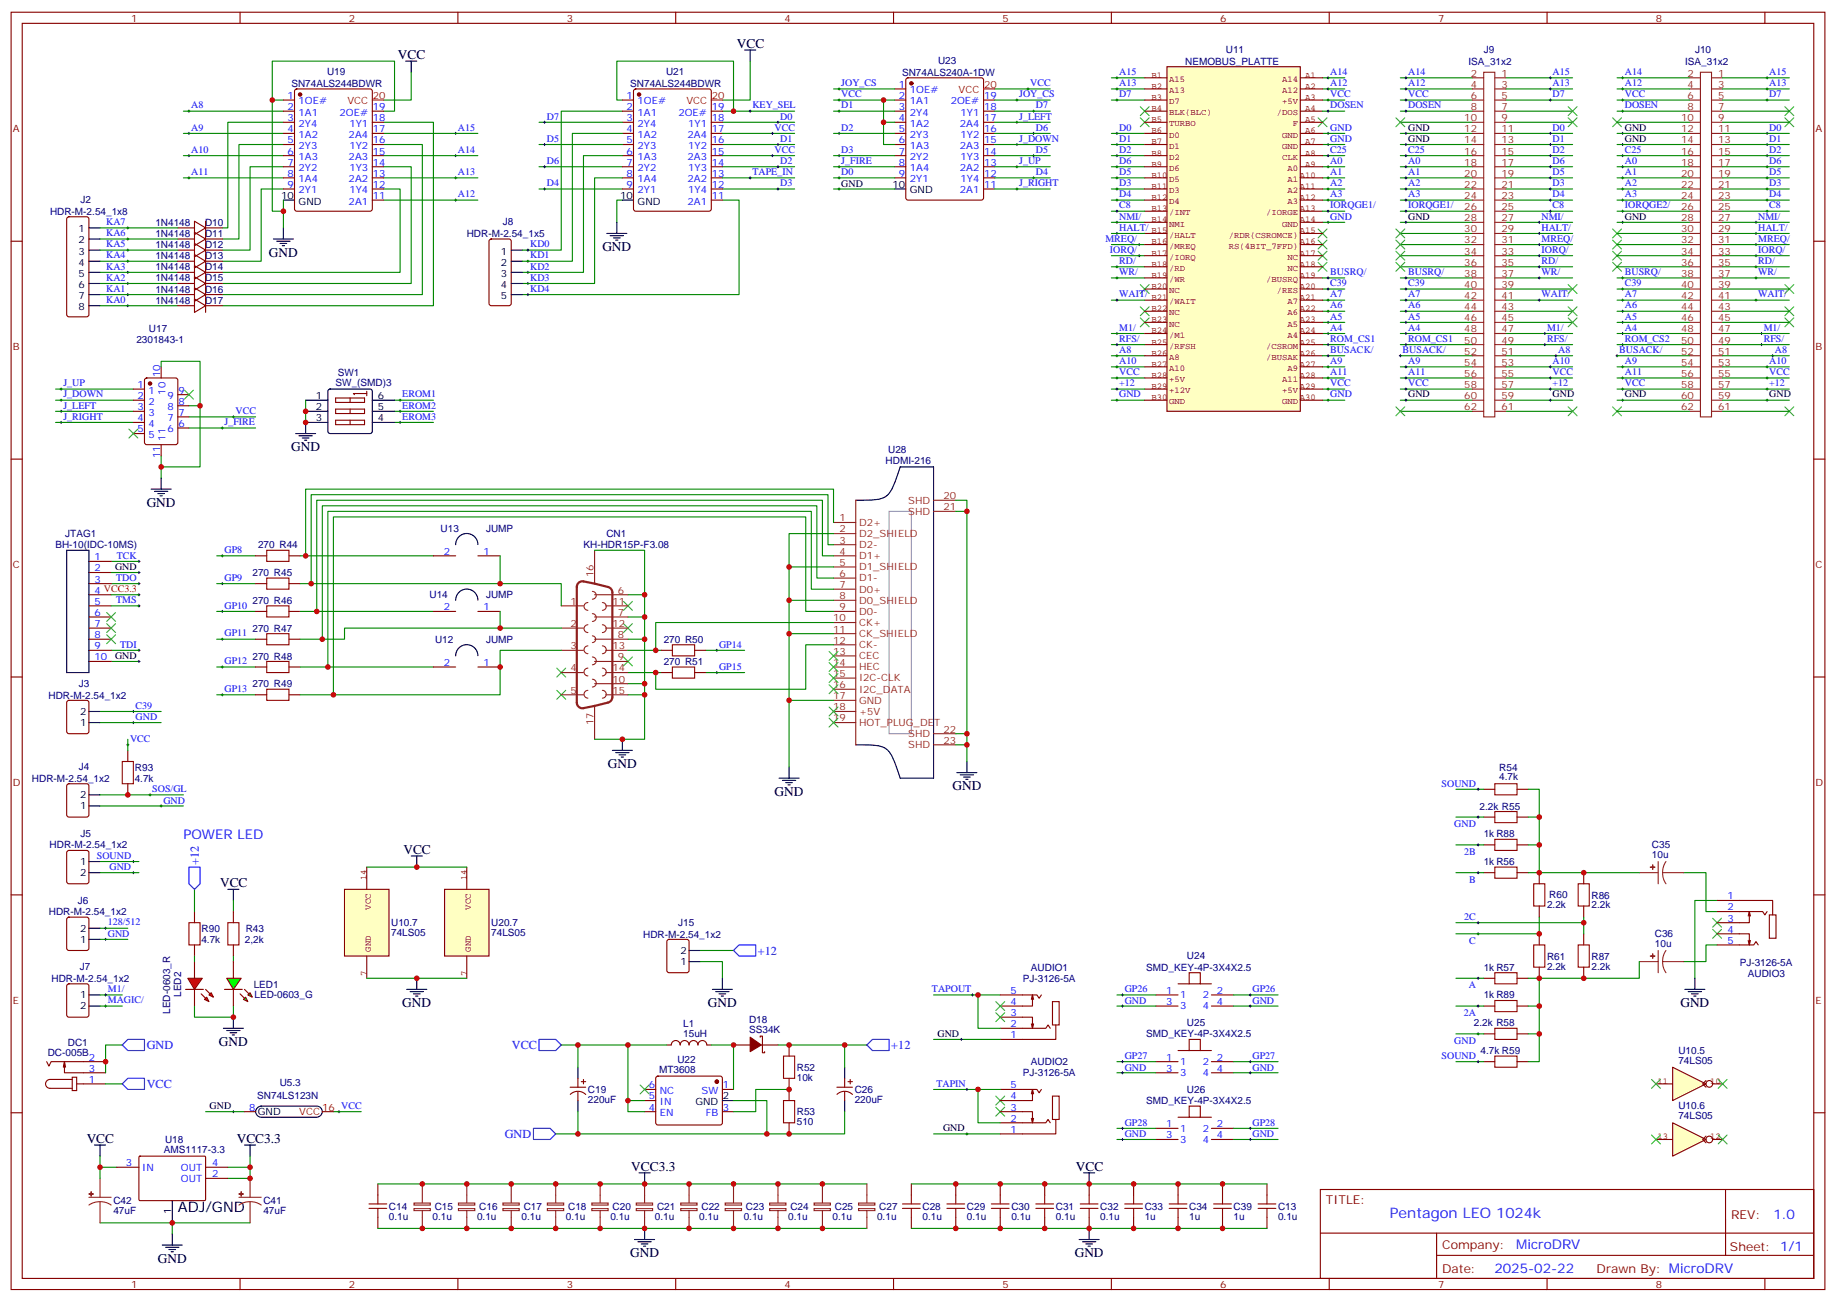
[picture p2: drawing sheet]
<svg xmlns="http://www.w3.org/2000/svg" width="583mm" height="413mm" viewBox="0 0 583 413" stroke-linecap="round" stroke-linejoin="round" font-family="sans-serif">
<defs><g id="words">
<text font-size="4.6" x="56.4" y="384.5">ADJ/GND</text>
<text font-size="4.6" fill="#00f" x="441.2" y="386.5">Pentagon LEO 1024k</text>
<g font-size="4.2">
<text x="233.9" y="15.2">VCC</text>
<text x="126.3" y="18.7">VCC</text>
<text x="85.4" y="81.5">GND</text>
<text x="191.2" y="79.7">GND</text>
<text x="92.4" y="143.2">GND</text>
<text x="46.6" y="160.9">GND</text>
<text x="193" y="243.8">GND</text>
<text x="302.3" y="250.8">GND</text>
<text x="245.9" y="252.6">GND</text>
<text x="128.1" y="270.9">VCC</text>
<text x="69.8" y="281.5">VCC</text>
<text x="127.7" y="319.6">GND</text>
<text x="224.7" y="319.6">GND</text>
<text x="533.4" y="319.6">GND</text>
<text x="69.5" y="332">GND</text>
<text x="27.5" y="362.7">VCC</text>
<text x="75.1" y="362.7">VCC3.3</text>
<text x="200.4" y="371.5">VCC3.3</text>
<text x="341.5" y="371.5">VCC</text>
<text x="50.1" y="400.8">GND</text>
<text x="200" y="399">GND</text>
<text x="341.1" y="399">GND</text>
</g>
<g font-size="4.2" fill="#00f">
<text x="58.2" y="266.3">POWER LED</text>
<text x="562.9" y="386.7">1.0</text>
<text x="481.3" y="396.3">MicroDRV</text>
<text x="474.4" y="404.1">2025-02-22</text>
</g>
<g font-size="3.9" fill="#00f">
<text x="63.1" y="274.5" transform="rotate(-90 63.1 274.5)">+12</text>
<text x="240.6" y="303">+12</text>
<text x="46.6" y="332.9">GND</text>
<text x="162.5" y="332.9">VCC</text>
<text x="282.9" y="333">+12</text>
<text x="46.6" y="345.2">VCC</text>
<text x="160.2" y="361.1">GND</text>
</g>
<g font-size="3.9" fill="#800">
<text x="420.9" y="382.1">TITLE:</text>
<text x="549.5" y="386.7">REV:</text>
<text x="457.8" y="396.3">Company:</text>
<text x="549.1" y="396.9">Sheet: 1/1</text>
<text x="457.8" y="403.9">Date:</text>
<text x="506.8" y="404">Drawn By: MicroDRV</text>
</g>
<g font-size="3.2" fill="#800">
<text x="41.6" y="6.9">1</text>
<text x="110.8" y="6.9">2</text>
<text x="179.9" y="6.9">3</text>
<text x="249.1" y="6.9">4</text>
<text x="318.2" y="6.9">5</text>
<text x="387.3" y="6.9">6</text>
<text x="456.5" y="6.9">7</text>
<text x="525.6" y="6.9">8</text>
<text x="4.1" y="42">A</text>
<text x="576.3" y="42">A</text>
<text x="4.1" y="111.1">B</text>
<text x="576.3" y="111.1">B</text>
<text x="4.1" y="180.3">C</text>
<text x="576.3" y="180.3">C</text>
<text x="4.1" y="249.4">D</text>
<text x="576.3" y="249.4">D</text>
<text x="4.1" y="318.6">E</text>
<text x="576.3" y="318.6">E</text>
<text x="41.6" y="408.7">1</text>
<text x="110.8" y="408.7">2</text>
<text x="179.9" y="408.7">3</text>
<text x="249.1" y="408.7">4</text>
<text x="318.2" y="408.7">5</text>
<text x="387.3" y="408.7">6</text>
<text x="456.5" y="408.7">7</text>
<text x="525.6" y="408.7">8</text>
</g>
<g font-size="3.2" fill="#000080">
<text x="389.1" y="16.8">U11</text>
<text x="471" y="16.7">J9</text>
<text x="538" y="16.7">J10</text>
<text x="103.8" y="23.8">U19</text>
<text x="211.4" y="23.8">U21</text>
<text x="297.8" y="20.4">U23</text>
<text x="376.2" y="20.6">NEMOBUS_PLATTE</text>
<text x="466.1" y="20.5">ISA_31x2</text>
<text x="534.9" y="20.5">ISA_31x2</text>
<text x="92.5" y="27.6">SN74ALS244BDWR</text>
<text x="200.1" y="27.6">SN74ALS244BDWR</text>
<text x="286.3" y="24.1">SN74ALS240A-1DW</text>
<text x="25.5" y="64.4">J2</text>
<text x="15.9" y="68.1">HDR-M-2.54_1x8</text>
<text x="49.3" y="71.7">1N4148</text>
<text x="65.1" y="71.7">D10</text>
<text x="159.6" y="71.5">J8</text>
<text x="49.3" y="75.2">1N4148</text>
<text x="65.1" y="75.2">D11</text>
<text x="148.2" y="75.1">HDR-M-2.54_1x5</text>
<text x="49.3" y="78.7">1N4148</text>
<text x="49.3" y="82.3">1N4148</text>
<text x="65.1" y="78.7">D12</text>
<text x="65.1" y="82.3">D13</text>
<text x="49.3" y="85.8">1N4148</text>
<text x="49.3" y="89.3">1N4148</text>
<text x="65.1" y="85.8">D14</text>
<text x="65.1" y="89.3">D15</text>
<text x="49.3" y="92.9">1N4148</text>
<text x="65.1" y="92.9">D16</text>
<text x="49.3" y="96.4">1N4148</text>
<text x="65.1" y="96.4">D17</text>
<text x="47.3" y="105.2">U17</text>
<text x="43.3" y="108.7">2301843-1</text>
<text x="107.2" y="119.2">SW1</text>
<text x="106.5" y="122.4">SW_(SMD)3</text>
<text x="281.9" y="143.8">U28</text>
<text x="281.1" y="147.1">HDMI-216</text>
<text x="20.7" y="170.4">JTAG1</text>
<text x="139.9" y="168.7">U13</text>
<text x="154.3" y="168.7">JUMP</text>
<text x="192.5" y="170.5">CN1</text>
<text x="17.6" y="174">BH-10(IDC-10MS)</text>
<text x="81.9" y="174">270 R44</text>
<text x="185.2" y="174">KH-HDR15P-F3.08</text>
<text x="80.2" y="182.9">270 R45</text>
<text x="80.2" y="191.7">270 R46</text>
<text x="136.3" y="189.9">U14</text>
<text x="154.3" y="189.9">JUMP</text>
<text x="80.2" y="200.5">270 R47</text>
<text x="138.1" y="204">U12</text>
<text x="154.3" y="204">JUMP</text>
<text x="80.2" y="209.3">270 R48</text>
<text x="210.7" y="204">270 R50</text>
<text x="210.7" y="211.1">270 R51</text>
<text x="15.4" y="221.7">HDR-M-2.54_1x2</text>
<text x="25.1" y="218">J3</text>
<text x="80.2" y="218.1">270 R49</text>
<text x="25.1" y="244.4">J4</text>
<text x="42.8" y="244.5">R93</text>
<text x="475.9" y="244.5">R54</text>
<text x="10.1" y="248.1">HDR-M-2.54_1x2</text>
<text x="42.7" y="248.1">4.7k</text>
<text x="475.9" y="247.7">4.7k</text>
<text x="469.6" y="256.9">2.2k R55</text>
<text x="15.7" y="269.2">HDR-M-2.54_1x2</text>
<text x="25.5" y="265.5">J5</text>
<text x="471" y="265.7">1k R88</text>
<text x="524.4" y="269.2">C35</text>
<text x="471" y="274.5">1k R56</text>
<text x="524.4" y="272.3">10u</text>
<text x="24.7" y="286.8">J6</text>
<text x="491.8" y="285">R60</text>
<text x="505.2" y="285.2">R86</text>
<text x="15.5" y="290.4">HDR-M-2.54_1x2</text>
<text x="124.2" y="294">U10.7</text>
<text x="155.9" y="294">U20.7</text>
<text x="215.3" y="293.7">J15</text>
<text x="491.1" y="288.2">2.2k</text>
<text x="505.2" y="288.3">2.2k</text>
<text x="63.9" y="299.2">4.7k</text>
<text x="64" y="295.7">R90</text>
<text x="77.7" y="299.2">2,2k</text>
<text x="78" y="295.7">R43</text>
<text x="124.2" y="297.1">74LS05</text>
<text x="155.9" y="297.1">74LS05</text>
<text x="204.1" y="297.5">HDR-M-2.54_1x2</text>
<text x="525.3" y="297.4">C36</text>
<text x="376.8" y="304.4">U24</text>
<text x="491.1" y="304.5">R61</text>
<text x="505.2" y="304.6">R87</text>
<text x="525.3" y="300.6">10u</text>
<text x="16.3" y="311.6">HDR-M-2.54_1x2</text>
<text x="25.3" y="307.9">J7</text>
<text x="324.7" y="311.6">PJ-3126-5A</text>
<text x="327.2" y="308.1">AUDIO1</text>
<text x="363.9" y="308.1">SMD_KEY-4P-3X4X2.5</text>
<text x="471" y="308">1k R57</text>
<text x="491.1" y="307.7">2.2k</text>
<text x="505.2" y="307.7">2.2k</text>
<text x="552.2" y="306.5">PJ-3126-5A</text>
<text x="554.8" y="310">AUDIO3</text>
<text x="57.6" y="316.3" transform="rotate(-90 57.6 316.3)">LED2</text>
<text x="80.5" y="313.4">LED1</text>
<text x="80.8" y="316.6">LED-0603_G</text>
<text x="471" y="316.9">1k R89</text>
<text x="54.1" y="321.7" transform="rotate(-90 54.1 321.7)">LED-0603_R</text>
<text x="216.9" y="329.1">15uH</text>
<text x="216.9" y="326">L1</text>
<text x="237.8" y="327.7">SS34K</text>
<text x="237.8" y="324.6">D18</text>
<text x="363.9" y="329.2">SMD_KEY-4P-3X4X2.5</text>
<text x="376.8" y="325.6">U25</text>
<text x="467.8" y="325.7">2.2k R58</text>
<text x="15.2" y="335.1">DC-005B</text>
<text x="21.5" y="332">DC1</text>
<text x="470" y="334.5">4.7k R59</text>
<text x="532.7" y="334.4">U10.5</text>
<text x="209.2" y="340.4">MT3608</text>
<text x="215" y="337.3">U22</text>
<text x="252.9" y="339.8">R52</text>
<text x="324.7" y="341.6">PJ-3126-5A</text>
<text x="327.2" y="338">AUDIO2</text>
<text x="532.7" y="337.6">74LS05</text>
<text x="88.8" y="344.8">U5.3</text>
<text x="186.6" y="346.9">C19</text>
<text x="252.9" y="343">10k</text>
<text x="271.3" y="346.9">C26</text>
<text x="376.8" y="346.8">U26</text>
<text x="81.7" y="348.6">SN74LS123N</text>
<text x="186.6" y="350">220uF</text>
<text x="252.9" y="353.9">R53</text>
<text x="271.3" y="350">220uF</text>
<text x="363.9" y="350.4">SMD_KEY-4P-3X4X2.5</text>
<text x="532.7" y="352.1">U10.6</text>
<text x="252.9" y="357.1">510</text>
<text x="532.7" y="355.2">74LS05</text>
<text x="52" y="365.8">AMS1117-3.3</text>
<text x="52.4" y="362.7">U18</text>
<text x="36" y="382.1">C42</text>
<text x="83.6" y="382.1">C41</text>
<text x="123.5" y="383.9">C14</text>
<text x="138" y="383.8">C15</text>
<text x="152.1" y="383.8">C16</text>
<text x="166.2" y="383.8">C17</text>
<text x="180.3" y="383.8">C18</text>
<text x="194.5" y="383.8">C20</text>
<text x="208.6" y="383.8">C21</text>
<text x="222.7" y="383.8">C22</text>
<text x="236.8" y="383.8">C23</text>
<text x="250.9" y="383.8">C24</text>
<text x="265" y="383.8">C25</text>
<text x="279.1" y="383.8">C27</text>
<text x="292.8" y="383.9">C28</text>
<text x="306.9" y="383.9">C29</text>
<text x="321" y="383.9">C30</text>
<text x="335.1" y="383.9">C31</text>
<text x="349.2" y="383.9">C32</text>
<text x="363.4" y="383.9">C33</text>
<text x="377.5" y="383.9">C34</text>
<text x="391.6" y="383.9">C39</text>
<text x="405.7" y="383.9">C13</text>
<text x="36" y="385.3">47uF</text>
<text x="83.6" y="385.3">47uF</text>
<text x="123.5" y="387.1">0.1u</text>
<text x="137.3" y="387">0.1u</text>
<text x="151.4" y="387">0.1u</text>
<text x="165.5" y="387">0.1u</text>
<text x="179.6" y="387">0.1u</text>
<text x="193.7" y="387">0.1u</text>
<text x="207.9" y="387">0.1u</text>
<text x="222" y="387">0.1u</text>
<text x="236.1" y="387">0.1u</text>
<text x="250.2" y="387">0.1u</text>
<text x="264.3" y="387">0.1u</text>
<text x="278.4" y="387">0.1u</text>
<text x="292.8" y="387.1">0.1u</text>
<text x="306.9" y="387.1">0.1u</text>
<text x="321" y="387.1">0.1u</text>
<text x="335.1" y="387.1">0.1u</text>
<text x="349.2" y="387.1">0.1u</text>
<text x="363.4" y="387.1">1u</text>
<text x="377.5" y="387.1">1u</text>
<text x="391.6" y="387.1">1u</text>
<text x="405.7" y="387.1">0.1u</text>
</g>
<g font-size="3.2" fill="#00f">
<text x="355.2" y="23.8">A15</text>
<text x="422.3" y="23.8">A14</text>
<text x="447" y="23.8">A14</text>
<text x="492.8" y="23.8">A15</text>
<text x="515.8" y="23.8">A14</text>
<text x="561.6" y="23.8">A15</text>
<text x="267.1" y="27.3">JOY_CS</text>
<text x="285.3" y="27.9">1</text>
<text x="288.8" y="29.6">1OE#</text>
<text x="327" y="27.3">VCC</text>
<text x="355.2" y="27.3">A13</text>
<text x="422.3" y="27.3">A12</text>
<text x="447" y="27.3">A12</text>
<text x="492.8" y="27.3">A13</text>
<text x="515.8" y="27.3">A12</text>
<text x="561.6" y="27.3">A13</text>
<text x="60.7" y="34.4">A8</text>
<text x="91.3" y="34.9">2</text>
<text x="91.3" y="31.4">1</text>
<text x="94.8" y="33.2">1OE#</text>
<text x="118.4" y="34.9">19</text>
<text x="198.9" y="34.9">2</text>
<text x="198.9" y="31.4">1</text>
<text x="202.4" y="33.2">1OE#</text>
<text x="226" y="34.9">19</text>
<text x="238.8" y="34.4">KEY_SEL</text>
<text x="267.1" y="34.4">D1</text>
<text x="267.1" y="30.9">VCC</text>
<text x="285.3" y="31.4">2</text>
<text x="285.3" y="34.9">3</text>
<text x="288.8" y="33.2">1A1</text>
<text x="301.8" y="33.2">2OE#</text>
<text x="312.4" y="34.9">18</text>
<text x="312.4" y="31.4">19</text>
<text x="323.5" y="30.9">JOY_CS</text>
<text x="328.8" y="34.4">D7</text>
<text x="355.2" y="30.9">D7</text>
<text x="422.3" y="30.9">VCC</text>
<text x="422.3" y="34.4">DOSEN</text>
<text x="447" y="30.9">VCC</text>
<text x="447" y="34.4">DOSEN</text>
<text x="492.8" y="30.9">D7</text>
<text x="515.8" y="34.4">DOSEN</text>
<text x="515.8" y="30.9">VCC</text>
<text x="561.6" y="30.9">D7</text>
<text x="60.7" y="41.5">A9</text>
<text x="91.3" y="42">4</text>
<text x="91.3" y="38.5">3</text>
<text x="94.8" y="40.2">2Y4</text>
<text x="94.8" y="36.7">1A1</text>
<text x="107.8" y="36.7">2OE#</text>
<text x="110.9" y="40.2">1Y1</text>
<text x="118.4" y="38.5">18</text>
<text x="118.4" y="42">17</text>
<text x="145.3" y="41.5">A15</text>
<text x="173.6" y="37.9">D7</text>
<text x="198.9" y="42">4</text>
<text x="198.9" y="38.5">3</text>
<text x="202.4" y="40.2">2Y4</text>
<text x="202.4" y="36.7">1A1</text>
<text x="215.4" y="36.7">2OE#</text>
<text x="218.5" y="40.2">1Y1</text>
<text x="226" y="38.5">18</text>
<text x="226" y="42">17</text>
<text x="245.9" y="41.5">VCC</text>
<text x="247.6" y="37.9">D0</text>
<text x="267.1" y="41.5">D2</text>
<text x="285.3" y="38.5">4</text>
<text x="285.3" y="42">5</text>
<text x="288.8" y="36.7">2Y4</text>
<text x="288.8" y="40.2">1A2</text>
<text x="304.7" y="40.2">2A4</text>
<text x="304.9" y="36.7">1Y1</text>
<text x="312.4" y="42">16</text>
<text x="312.4" y="38.5">17</text>
<text x="323.5" y="37.9">J_LEFT</text>
<text x="328.8" y="41.5">D6</text>
<text x="355.2" y="41.5">D0</text>
<text x="422.3" y="41.5">GND</text>
<text x="492.8" y="41.5">D0</text>
<text x="561.6" y="41.5">D0</text>
<text x="91.3" y="45.5">5</text>
<text x="94.8" y="47.3">2Y3</text>
<text x="94.8" y="43.7">1A2</text>
<text x="110.7" y="43.7">2A4</text>
<text x="110.9" y="47.3">1Y2</text>
<text x="118.4" y="45.5">16</text>
<text x="173.6" y="45">D5</text>
<text x="198.9" y="45.5">5</text>
<text x="202.4" y="47.3">2Y3</text>
<text x="202.4" y="43.7">1A2</text>
<text x="218.3" y="43.7">2A4</text>
<text x="218.5" y="47.3">1Y2</text>
<text x="226" y="45.5">16</text>
<text x="247.6" y="45">D1</text>
<text x="285.3" y="45.5">6</text>
<text x="288.8" y="43.7">2Y3</text>
<text x="288.8" y="47.3">1A3</text>
<text x="304.7" y="47.3">2A3</text>
<text x="304.9" y="43.7">1Y2</text>
<text x="312.4" y="45.5">15</text>
<text x="323.5" y="45">J_DOWN</text>
<text x="355.2" y="45">D1</text>
<text x="422.3" y="45">GND</text>
<text x="492.8" y="45">D1</text>
<text x="561.6" y="45">D1</text>
<text x="60.7" y="48.5">A10</text>
<text x="91.3" y="52.6">7</text>
<text x="91.3" y="49">6</text>
<text x="94.8" y="50.8">1A3</text>
<text x="110.7" y="50.8">2A3</text>
<text x="118.4" y="49">15</text>
<text x="118.4" y="52.6">14</text>
<text x="145.3" y="48.5">A14</text>
<text x="173.6" y="52">D6</text>
<text x="198.9" y="52.6">7</text>
<text x="198.9" y="49">6</text>
<text x="202.4" y="50.8">1A3</text>
<text x="218.3" y="50.8">2A3</text>
<text x="226" y="49">15</text>
<text x="226" y="52.6">14</text>
<text x="245.9" y="48.5">VCC</text>
<text x="247.6" y="52">D2</text>
<text x="267.1" y="48.5">D3</text>
<text x="267.1" y="52">J_FIRE</text>
<text x="285.3" y="49">7</text>
<text x="285.3" y="52.6">8</text>
<text x="288.8" y="50.8">2Y2</text>
<text x="304.9" y="50.8">1Y3</text>
<text x="312.4" y="52.6">13</text>
<text x="312.4" y="49">14</text>
<text x="323.5" y="52">J_UP</text>
<text x="328.8" y="48.5">D5</text>
<text x="355.2" y="52">D6</text>
<text x="355.2" y="48.5">D2</text>
<text x="422.3" y="52">A0</text>
<text x="422.3" y="48.5">C25</text>
<text x="447" y="52">A0</text>
<text x="447" y="48.5">C25</text>
<text x="492.8" y="48.5">D2</text>
<text x="492.8" y="52">D6</text>
<text x="515.8" y="48.5">C25</text>
<text x="515.8" y="52">A0</text>
<text x="561.6" y="52">D6</text>
<text x="561.6" y="48.5">D2</text>
<text x="60.7" y="55.6">A11</text>
<text x="91.3" y="59.6">9</text>
<text x="91.3" y="56.1">8</text>
<text x="94.8" y="57.9">1A4</text>
<text x="94.8" y="54.3">2Y2</text>
<text x="110.7" y="57.9">2A2</text>
<text x="110.9" y="54.3">1Y3</text>
<text x="118.4" y="56.1">13</text>
<text x="118.4" y="59.6">12</text>
<text x="145.3" y="55.6">A13</text>
<text x="173.6" y="59.1">D4</text>
<text x="198.9" y="59.6">9</text>
<text x="198.9" y="56.1">8</text>
<text x="202.4" y="57.9">1A4</text>
<text x="202.4" y="54.3">2Y2</text>
<text x="218.3" y="57.9">2A2</text>
<text x="218.5" y="54.3">1Y3</text>
<text x="226" y="56.1">13</text>
<text x="226" y="59.6">12</text>
<text x="238.8" y="55.6">TAPE_IN</text>
<text x="247.6" y="59.1">D3</text>
<text x="267.1" y="55.6">D0</text>
<text x="285.3" y="56.1">9</text>
<text x="288.8" y="54.3">1A4</text>
<text x="288.8" y="57.9">2Y1</text>
<text x="304.7" y="54.3">2A2</text>
<text x="304.9" y="57.9">1Y4</text>
<text x="312.4" y="59.6">11</text>
<text x="312.4" y="56.1">12</text>
<text x="323.5" y="59.1">J_RIGHT</text>
<text x="328.8" y="55.6">D4</text>
<text x="355.2" y="55.6">D5</text>
<text x="355.2" y="59.1">D3</text>
<text x="422.3" y="59.1">A2</text>
<text x="422.3" y="55.6">A1</text>
<text x="447" y="55.6">A1</text>
<text x="447" y="59.1">A2</text>
<text x="492.8" y="59.1">D3</text>
<text x="492.8" y="55.6">D5</text>
<text x="515.8" y="59.1">A2</text>
<text x="515.8" y="55.6">A1</text>
<text x="561.6" y="55.6">D5</text>
<text x="561.6" y="59.1">D3</text>
<text x="94.8" y="61.4">2Y1</text>
<text x="110.7" y="64.9">2A1</text>
<text x="110.9" y="61.4">1Y4</text>
<text x="118.4" y="63.1">11</text>
<text x="145.3" y="62.6">A12</text>
<text x="202.4" y="61.4">2Y1</text>
<text x="218.3" y="64.9">2A1</text>
<text x="218.5" y="61.4">1Y4</text>
<text x="226" y="63.1">11</text>
<text x="304.7" y="61.4">2A1</text>
<text x="355.2" y="62.6">D4</text>
<text x="422.3" y="62.6">A3</text>
<text x="447" y="62.6">A3</text>
<text x="492.8" y="62.6">D4</text>
<text x="515.8" y="62.6">A3</text>
<text x="561.6" y="62.6">D4</text>
<text x="33.7" y="71.4">KA7</text>
<text x="355.2" y="69.7">NMI/</text>
<text x="355.2" y="66.1">C8</text>
<text x="422.3" y="69.7">GND</text>
<text x="422.3" y="66.1">IORQGE1/</text>
<text x="447" y="66.1">IORQGE1/</text>
<text x="489.3" y="69.7">NMI/</text>
<text x="492.8" y="66.1">C8</text>
<text x="515.8" y="66.1">IORQGE2/</text>
<text x="558.1" y="69.7">NMI/</text>
<text x="561.6" y="66.1">C8</text>
<text x="33.7" y="75">KA6</text>
<text x="350.9" y="76.7">MREQ/</text>
<text x="355.2" y="73.2">HALT/</text>
<text x="489.3" y="73.2">HALT/</text>
<text x="489.3" y="76.7">MREQ/</text>
<text x="558.1" y="76.7">MREQ/</text>
<text x="558.1" y="73.2">HALT/</text>
<text x="33.7" y="78.5">KA5</text>
<text x="33.7" y="82">KA4</text>
<text x="168.3" y="82">KD1</text>
<text x="168.3" y="78.5">KD0</text>
<text x="352.3" y="80.3">IORQ/</text>
<text x="355.2" y="83.8">RD/</text>
<text x="489.3" y="80.3">IORQ/</text>
<text x="489.3" y="83.8">RD/</text>
<text x="558.1" y="83.8">RD/</text>
<text x="558.1" y="80.3">IORQ/</text>
<text x="33.7" y="85.5">KA3</text>
<text x="33.7" y="89.1">KA2</text>
<text x="168.3" y="89.1">KD3</text>
<text x="168.3" y="85.5">KD2</text>
<text x="355.2" y="87.3">WR/</text>
<text x="422.3" y="87.3">BUSRQ/</text>
<text x="447" y="87.3">BUSRQ/</text>
<text x="489.3" y="87.3">WR/</text>
<text x="515.8" y="87.3">BUSRQ/</text>
<text x="558.1" y="87.3">WR/</text>
<text x="33.7" y="92.6">KA1</text>
<text x="168.3" y="92.6">KD4</text>
<text x="355.2" y="94.4">WAIT/</text>
<text x="422.3" y="94.4">A7</text>
<text x="422.3" y="90.8">C39</text>
<text x="447" y="94.4">A7</text>
<text x="447" y="90.8">C39</text>
<text x="489.3" y="94.4">WAIT/</text>
<text x="515.8" y="90.8">C39</text>
<text x="515.8" y="94.4">A7</text>
<text x="558.1" y="94.4">WAIT/</text>
<text x="33.7" y="96.1">KA0</text>
<text x="422.3" y="97.9">A6</text>
<text x="422.3" y="101.4">A5</text>
<text x="447" y="101.4">A5</text>
<text x="447" y="97.9">A6</text>
<text x="515.8" y="97.9">A6</text>
<text x="515.8" y="101.4">A5</text>
<text x="355.2" y="105">M1/</text>
<text x="422.3" y="105">A4</text>
<text x="447" y="105">A4</text>
<text x="491.1" y="105">M1/</text>
<text x="515.8" y="105">A4</text>
<text x="559.9" y="105">M1/</text>
<text x="355.2" y="112">A8</text>
<text x="355.2" y="108.5">RFS/</text>
<text x="422.3" y="108.5">ROM_CS1</text>
<text x="422.3" y="112">BUSACK/</text>
<text x="445.2" y="112">BUSACK/</text>
<text x="447" y="108.5">ROM_CS1</text>
<text x="491.1" y="108.5">RFS/</text>
<text x="494.6" y="112">A8</text>
<text x="514" y="112">BUSACK/</text>
<text x="515.8" y="108.5">ROM_CS2</text>
<text x="559.9" y="108.5">RFS/</text>
<text x="563.4" y="112">A8</text>
<text x="50.8" y="119.8" transform="rotate(-90 50.8 119.8)">10</text>
<text x="355.2" y="119.1">VCC</text>
<text x="355.2" y="115.5">A10</text>
<text x="422.3" y="119.1">A11</text>
<text x="422.3" y="115.5">A9</text>
<text x="447" y="115.5">A9</text>
<text x="447" y="119.1">A11</text>
<text x="492.8" y="115.5">A10</text>
<text x="492.8" y="119.1">VCC</text>
<text x="515.8" y="119.1">A11</text>
<text x="515.8" y="115.5">A9</text>
<text x="561.6" y="119.1">VCC</text>
<text x="561.6" y="115.5">A10</text>
<text x="20.1" y="122.6">J_UP</text>
<text x="43.7" y="123.1">1</text>
<text x="47.2" y="124.9">1</text>
<text x="52.6" y="125.3" transform="rotate(-90 52.6 125.3)">10</text>
<text x="56.6" y="124.9">9</text>
<text x="355.2" y="122.6">+12</text>
<text x="422.3" y="122.6">VCC</text>
<text x="447" y="122.6">VCC</text>
<text x="492.8" y="122.6">+12</text>
<text x="515.8" y="122.6">VCC</text>
<text x="561.6" y="122.6">+12</text>
<text x="20.1" y="129.6">J_LEFT</text>
<text x="20.1" y="126.1">J_DOWN</text>
<text x="43.7" y="130.2">3</text>
<text x="43.7" y="126.6">2</text>
<text x="47.2" y="131.9">3</text>
<text x="47.2" y="128.4">2</text>
<text x="53.1" y="126.6">9</text>
<text x="53.1" y="130.2">8</text>
<text x="56.6" y="128.4">8</text>
<text x="56.6" y="131.9">7</text>
<text x="74.8" y="131.4">VCC</text>
<text x="127.7" y="126.1">EROM1</text>
<text x="127.7" y="129.6">EROM2</text>
<text x="355.2" y="126.1">GND</text>
<text x="422.3" y="126.1">GND</text>
<text x="20.1" y="133.2">J_RIGHT</text>
<text x="43.7" y="137.2">5</text>
<text x="43.7" y="133.7">4</text>
<text x="47.2" y="135.5">4</text>
<text x="53.1" y="133.7">7</text>
<text x="53.1" y="137.2">6</text>
<text x="56.6" y="135.5">6</text>
<text x="71.3" y="134.9">J_FIRE</text>
<text x="127.7" y="133.2">EROM3</text>
<text x="47.2" y="139">5</text>
<text x="52.6" y="139.8" transform="rotate(-90 52.6 139.8)">11</text>
<text x="50.8" y="145.3" transform="rotate(-90 50.8 145.3)">11</text>
<text x="30" y="177.8">1</text>
<text x="37.1" y="177.3">TCK</text>
<text x="71.3" y="175.5">GP8</text>
<text x="140.9" y="176">2</text>
<text x="153.5" y="176">1</text>
<text x="30" y="181.3">2</text>
<text x="30" y="184.9">3</text>
<text x="36.9" y="184.3">TDO</text>
<text x="71.3" y="184.3">GP9</text>
<text x="30" y="188.4">4 VCC3.3</text>
<text x="30" y="191.9">5</text>
<text x="36.9" y="191.4">TMS</text>
<text x="30" y="195.4">6</text>
<text x="71.3" y="193.1">GP10</text>
<text x="140.9" y="193.7">2</text>
<text x="153.5" y="193.7">1</text>
<text x="30" y="199">7</text>
<text x="30" y="202.5">8</text>
<text x="71.3" y="202">GP11</text>
<text x="30" y="206">9</text>
<text x="30" y="209.6">10</text>
<text x="38.1" y="205.5">TDI</text>
<text x="228.2" y="205.5">GP14</text>
<text x="71.3" y="210.8">GP12</text>
<text x="140.9" y="211.3">2</text>
<text x="153.5" y="211.3">1</text>
<text x="228.2" y="212.5">GP15</text>
<text x="71.3" y="219.6">GP13</text>
<text x="43" y="224.9">C39</text>
<text x="43" y="228.6">GND</text>
<text x="41.3" y="235.5">VCC</text>
<text x="48.3" y="251.4">SOS/GL</text>
<text x="457.6" y="249.8">SOUND</text>
<text x="51.9" y="255.1">GND</text>
<text x="461.6" y="262.5">GND</text>
<text x="30.7" y="272.5">SOUND</text>
<text x="464.8" y="271.3">2B</text>
<text x="34.8" y="276">GND</text>
<text x="466.4" y="280.1">B</text>
<text x="548.3" y="285.4">1</text>
<text x="34.2" y="293.7">128/512</text>
<text x="464.8" y="292.1">2C</text>
<text x="548.3" y="288.9">2</text>
<text x="548.3" y="292.5">3</text>
<text x="34.2" y="297.2">GND</text>
<text x="466.4" y="299.5">C</text>
<text x="548.3" y="296">4</text>
<text x="548.3" y="299.5">5</text>
<text x="34.2" y="314.9">M1/</text>
<text x="295.8" y="314.9">TAPOUT</text>
<text x="320.8" y="315.4">5</text>
<text x="357" y="314.9">GP26</text>
<text x="370.2" y="315.4">1</text>
<text x="374.6" y="316.8">1</text>
<text x="381.8" y="316.8">2</text>
<text x="386.3" y="315.4">2</text>
<text x="397.6" y="314.9">GP26</text>
<text x="466.2" y="313.6">A</text>
<text x="34.2" y="318.4">MAGIC/</text>
<text x="320.8" y="322.4">3</text>
<text x="320.8" y="318.9">4</text>
<text x="357" y="318.6">GND</text>
<text x="370.2" y="318.9">3</text>
<text x="374.6" y="320.3">3</text>
<text x="381.8" y="320.3">4</text>
<text x="386.3" y="318.9">4</text>
<text x="397.6" y="318.6">GND</text>
<text x="464.6" y="322.4">2A</text>
<text x="320.8" y="329.5">1</text>
<text x="320.8" y="326">2</text>
<text x="461.6" y="331.3">GND</text>
<text x="28.2" y="340.1">3</text>
<text x="28.2" y="336.6">2</text>
<text x="357" y="336">GP27</text>
<text x="357" y="339.7">GND</text>
<text x="370.2" y="336.6">1</text>
<text x="370.2" y="340.1">3</text>
<text x="374.6" y="338">1</text>
<text x="374.6" y="341.5">3</text>
<text x="381.8" y="338">2</text>
<text x="381.8" y="341.5">4</text>
<text x="386.3" y="336.6">2</text>
<text x="386.3" y="340.1">4</text>
<text x="397.6" y="339.7">GND</text>
<text x="397.6" y="336">GP27</text>
<text x="457.6" y="336.2">SOUND</text>
<text x="28.2" y="343.6">1</text>
<text x="205.9" y="345.4">6</text>
<text x="209.4" y="347.1">NC</text>
<text x="222.7" y="347.1">SW</text>
<text x="229.5" y="345.4">1</text>
<text x="297.2" y="344.8">TAPIN</text>
<text x="320.8" y="345.4">5</text>
<text x="79.1" y="352.4">8</text>
<text x="205.9" y="352.4">4</text>
<text x="205.9" y="348.9">5</text>
<text x="209.4" y="350.7">IN</text>
<text x="229.5" y="352.4">3</text>
<text x="320.8" y="352.4">3</text>
<text x="320.8" y="348.9">4</text>
<text x="209.4" y="354.2">EN</text>
<text x="224" y="354.2">FB</text>
<text x="320.8" y="359.5">1</text>
<text x="320.8" y="356">2</text>
<text x="357" y="357.2">GP28</text>
<text x="370.2" y="357.7">1</text>
<text x="374.6" y="359.1">1</text>
<text x="381.8" y="359.1">2</text>
<text x="386.3" y="357.7">2</text>
<text x="397.6" y="357.2">GP28</text>
<text x="357" y="360.9">GND</text>
<text x="370.2" y="361.2">3</text>
<text x="374.6" y="362.7">3</text>
<text x="381.8" y="362.7">4</text>
<text x="386.3" y="361.2">4</text>
<text x="397.6" y="360.9">GND</text>
<text x="40" y="370.1">3</text>
<text x="45.2" y="371.5">IN</text>
<text x="57.4" y="371.5">OUT</text>
<text x="67.4" y="370.1">4</text>
<text x="57.4" y="375">OUT</text>
<text x="67.4" y="373.6">2</text>
</g>
<g font-size="3.2" fill="#f00">
<text x="304.3" y="29.6">VCC</text>
<text x="312.4" y="27.9">20</text>
<text x="110.3" y="33.2">VCC</text>
<text x="118.4" y="31.4">20</text>
<text x="217.9" y="33.2">VCC</text>
<text x="226" y="31.4">20</text>
<text x="95" y="353.8">VCC</text>
<text x="102.3" y="352.4">16 VCC</text>
</g>
<g font-size="3.2" fill="#8d2323">
<text x="466.8" y="24.3">2</text>
<text x="466.8" y="27.9">4</text>
<text x="476.6" y="24.3">1</text>
<text x="476.6" y="27.9">3</text>
<text x="535.6" y="24.3">2</text>
<text x="535.6" y="27.9">4</text>
<text x="545.4" y="24.3">1</text>
<text x="545.4" y="27.9">3</text>
<text x="466.8" y="31.4">6</text>
<text x="466.8" y="34.9">8</text>
<text x="476.6" y="31.4">5</text>
<text x="476.6" y="34.9">7</text>
<text x="535.6" y="31.4">6</text>
<text x="535.6" y="34.9">8</text>
<text x="545.4" y="31.4">5</text>
<text x="545.4" y="34.9">7</text>
<text x="464.8" y="38.5">10</text>
<text x="464.8" y="42">12</text>
<text x="476.6" y="38.5">9</text>
<text x="476.6" y="42">11</text>
<text x="533.6" y="38.5">10</text>
<text x="533.6" y="42">12</text>
<text x="545.4" y="38.5">9</text>
<text x="545.4" y="42">11</text>
<text x="464.8" y="45.5">14</text>
<text x="476.6" y="45.5">13</text>
<text x="533.6" y="45.5">14</text>
<text x="545.4" y="45.5">13</text>
<text x="464.8" y="49">16</text>
<text x="464.8" y="52.6">18</text>
<text x="476.6" y="49">15</text>
<text x="476.6" y="52.6">17</text>
<text x="533.6" y="49">16</text>
<text x="533.6" y="52.6">18</text>
<text x="545.4" y="49">15</text>
<text x="545.4" y="52.6">17</text>
<text x="464.8" y="56.1">20</text>
<text x="464.8" y="59.6">22</text>
<text x="476.6" y="59.6">21</text>
<text x="476.6" y="56.1">19</text>
<text x="533.6" y="56.1">20</text>
<text x="533.6" y="59.6">22</text>
<text x="545.4" y="59.6">21</text>
<text x="545.4" y="56.1">19</text>
<text x="464.8" y="63.1">24</text>
<text x="476.6" y="63.1">23</text>
<text x="533.6" y="63.1">24</text>
<text x="545.4" y="63.1">23</text>
<text x="464.8" y="66.7">26</text>
<text x="464.8" y="70.2">28</text>
<text x="476.6" y="66.7">25</text>
<text x="476.6" y="70.2">27</text>
<text x="533.6" y="66.7">26</text>
<text x="533.6" y="70.2">28</text>
<text x="545.4" y="66.7">25</text>
<text x="545.4" y="70.2">27</text>
<text x="464.8" y="73.7">30</text>
<text x="464.8" y="77.3">32</text>
<text x="476.6" y="77.3">31</text>
<text x="476.6" y="73.7">29</text>
<text x="533.6" y="73.7">30</text>
<text x="533.6" y="77.3">32</text>
<text x="545.4" y="77.3">31</text>
<text x="545.4" y="73.7">29</text>
<text x="464.8" y="80.8">34</text>
<text x="476.6" y="80.8">33</text>
<text x="533.6" y="80.8">34</text>
<text x="545.4" y="80.8">33</text>
<text x="464.8" y="84.3">36</text>
<text x="464.8" y="87.8">38</text>
<text x="476.6" y="84.3">35</text>
<text x="476.6" y="87.8">37</text>
<text x="533.6" y="84.3">36</text>
<text x="533.6" y="87.8">38</text>
<text x="545.4" y="84.3">35</text>
<text x="545.4" y="87.8">37</text>
<text x="464.8" y="91.4">40</text>
<text x="464.8" y="94.9">42</text>
<text x="476.6" y="94.9">41</text>
<text x="476.6" y="91.4">39</text>
<text x="533.6" y="91.4">40</text>
<text x="533.6" y="94.9">42</text>
<text x="545.4" y="94.9">41</text>
<text x="545.4" y="91.4">39</text>
<text x="464.8" y="98.4">44</text>
<text x="464.8" y="102">46</text>
<text x="476.6" y="98.4">43</text>
<text x="476.6" y="102">45</text>
<text x="533.6" y="98.4">44</text>
<text x="533.6" y="102">46</text>
<text x="545.4" y="98.4">43</text>
<text x="545.4" y="102">45</text>
<text x="464.8" y="105.5">48</text>
<text x="476.6" y="105.5">47</text>
<text x="533.6" y="105.5">48</text>
<text x="545.4" y="105.5">47</text>
<text x="464.8" y="109">50</text>
<text x="464.8" y="112.5">52</text>
<text x="476.6" y="112.5">51</text>
<text x="476.6" y="109">49</text>
<text x="533.6" y="109">50</text>
<text x="533.6" y="112.5">52</text>
<text x="545.4" y="112.5">51</text>
<text x="545.4" y="109">49</text>
<text x="464.8" y="116.1">54</text>
<text x="464.8" y="119.6">56</text>
<text x="476.6" y="116.1">53</text>
<text x="476.6" y="119.6">55</text>
<text x="533.6" y="116.1">54</text>
<text x="533.6" y="119.6">56</text>
<text x="545.4" y="116.1">53</text>
<text x="545.4" y="119.6">55</text>
<text x="464.8" y="123.1">58</text>
<text x="476.6" y="123.1">57</text>
<text x="533.6" y="123.1">58</text>
<text x="545.4" y="123.1">57</text>
<text x="464.8" y="126.6">60</text>
<text x="464.8" y="130.2">62</text>
<text x="476.6" y="130.2">61</text>
<text x="476.6" y="126.6">59</text>
<text x="533.6" y="126.6">60</text>
<text x="533.6" y="130.2">62</text>
<text x="545.4" y="130.2">61</text>
<text x="545.4" y="126.6">59</text>
<text x="288.3" y="159.8">SHD</text>
<text x="299.5" y="161.9">21</text>
<text x="299.5" y="158.4">20</text>
<text x="266.4" y="165.5">1</text>
<text x="272.7" y="166.9">D2+</text>
<text x="288.3" y="163.3">SHD</text>
<text x="266.4" y="172.5">3</text>
<text x="266.4" y="169">2</text>
<text x="272.7" y="173.9">D2-</text>
<text x="272.7" y="170.4">D2_SHIELD</text>
<text x="266.4" y="179.6">5</text>
<text x="266.4" y="176">4</text>
<text x="272.7" y="177.4">D1+</text>
<text x="188.4" y="183.1" transform="rotate(-90 188.4 183.1)">16</text>
<text x="266.4" y="183.1">6</text>
<text x="272.7" y="184.5">D1-</text>
<text x="272.7" y="181">D1_SHIELD</text>
<text x="181.1" y="191.9">1</text>
<text x="194.4" y="191.9">11</text>
<text x="196.1" y="188.4">6</text>
<text x="266.4" y="190.1">8</text>
<text x="266.4" y="186.6">7</text>
<text x="272.7" y="191.6">D0_SHIELD</text>
<text x="272.7" y="188">D0+</text>
<text x="196.1" y="195.4">7</text>
<text x="264.4" y="197.2">10</text>
<text x="266.4" y="193.7">9</text>
<text x="272.7" y="195.1">D0-</text>
<text x="181.1" y="199">2</text>
<text x="194.4" y="199">12</text>
<text x="196.1" y="202.5">8</text>
<text x="264.4" y="200.7">11</text>
<text x="272.7" y="202.1">CK_SHIELD</text>
<text x="272.7" y="198.6">CK+</text>
<text x="181.1" y="206">3</text>
<text x="194.4" y="206">13</text>
<text x="196.1" y="209.6">9</text>
<text x="264.4" y="207.8">13</text>
<text x="264.4" y="204.3">12</text>
<text x="272.7" y="209.2">CEC</text>
<text x="272.7" y="205.7">CK-</text>
<text x="181.1" y="213.1">4</text>
<text x="194.4" y="213.1">14</text>
<text x="264.4" y="214.8">15</text>
<text x="264.4" y="211.3">14</text>
<text x="272.7" y="212.7">HEC</text>
<text x="181.1" y="220.1">5</text>
<text x="194.4" y="216.6">10</text>
<text x="194.4" y="220.1">15</text>
<text x="264.4" y="221.9">17</text>
<text x="264.4" y="218.4">16</text>
<text x="272.7" y="219.8">I2C_DATA</text>
<text x="272.7" y="216.3">I2C-CLK</text>
<text x="264.4" y="225.4">18</text>
<text x="272.7" y="226.8">+5V</text>
<text x="272.7" y="223.3">GND</text>
<text x="188.4" y="230.2" transform="rotate(-90 188.4 230.2)">17</text>
<text x="264.4" y="229">19</text>
<text x="272.7" y="230.4">HOT_PLUG_DET</text>
<text x="288.3" y="233.9">SHD</text>
<text x="299.5" y="232.5">22</text>
<text x="288.3" y="237.4">SHD</text>
<text x="299.5" y="236">23</text>
</g>
<g font-size="3.2">
<text x="447" y="41.5">GND</text>
<text x="515.8" y="41.5">GND</text>
<text x="447" y="45">GND</text>
<text x="515.8" y="45">GND</text>
<text x="267" y="59.3">GND</text>
<text x="283.3" y="59.6">10</text>
<text x="89.3" y="63.1">10</text>
<text x="94.8" y="64.9">GND</text>
<text x="196.9" y="63.1">10</text>
<text x="202.4" y="64.9">GND</text>
<text x="288.8" y="61.4">GND</text>
<text x="447" y="69.7">GND</text>
<text x="515.8" y="69.7">GND</text>
<text x="24.9" y="73.7">1</text>
<text x="24.9" y="77.3">2</text>
<text x="24.9" y="80.8">3</text>
<text x="159" y="80.8">1</text>
<text x="24.9" y="84.3">4</text>
<text x="24.9" y="87.8">5</text>
<text x="159" y="84.3">2</text>
<text x="159" y="87.8">3</text>
<text x="24.9" y="91.4">6</text>
<text x="24.9" y="94.9">7</text>
<text x="159" y="91.4">4</text>
<text x="159" y="94.9">5</text>
<text x="24.9" y="98.4">8</text>
<text x="100.3" y="126.6">1</text>
<text x="100.3" y="130.2">2</text>
<text x="119.9" y="126.6">6</text>
<text x="119.9" y="130.2">5</text>
<text x="447" y="126.1">GND</text>
<text x="492.8" y="126.1">GND</text>
<text x="515.8" y="126.1">GND</text>
<text x="561.6" y="126.1">GND</text>
<text x="100.3" y="133.7">3</text>
<text x="119.9" y="133.7">4</text>
<text x="36.5" y="180.8">GND</text>
<text x="36.5" y="209">GND</text>
<text x="25.5" y="226.8">2</text>
<text x="25.5" y="230.4">1</text>
<text x="25.5" y="256.8">1</text>
<text x="25.5" y="253.3">2</text>
<text x="25.5" y="274.5">1</text>
<text x="25.5" y="278">2</text>
<text x="25.5" y="299.2">1</text>
<text x="25.5" y="295.6">2</text>
<text x="216" y="302.7">2</text>
<text x="216" y="306.2">1</text>
<text x="25.5" y="316.8">1</text>
<text x="25.5" y="320.3">2</text>
<text x="297.6" y="329">GND</text>
<text x="66.5" y="351.9">GND</text>
<text x="81.8" y="353.8">GND</text>
<text x="220.7" y="350.7">GND</text>
<text x="229.5" y="348.9">2</text>
<text x="299.4" y="359">GND</text>
<text x="54.3" y="385.1" transform="rotate(-90 54.3 385.1)">1</text>
</g>
<g font-size="2.8" fill="#840000">
<text x="365.5" y="24.7">B1</text>
<text x="365.5" y="28.2">B2</text>
<text x="371.1" y="26">A15</text>
<text x="371.1" y="29.5">A13</text>
<text x="407" y="26">A14</text>
<text x="407" y="29.5">A12</text>
<text x="414.3" y="24.7">A1</text>
<text x="414.3" y="28.2">A2</text>
<text x="365.5" y="31.7">B3</text>
<text x="365.5" y="35.2">B4</text>
<text x="371.1" y="33.1">D7</text>
<text x="407" y="33.1">+5V</text>
<text x="414.3" y="31.7">A3</text>
<text x="414.3" y="35.2">A4</text>
<text x="365.5" y="38.8">B5</text>
<text x="371.1" y="36.6">BLK(BLC)</text>
<text x="371.1" y="40.1">TURBO</text>
<text x="405.3" y="36.6">/DOS</text>
<text x="410.4" y="40.1">F</text>
<text x="414.3" y="38.8">A5</text>
<text x="365.5" y="42.3">B6</text>
<text x="365.5" y="45.8">B7</text>
<text x="371.1" y="43.7">D0</text>
<text x="371.1" y="47.2">D1</text>
<text x="407" y="43.7">GND</text>
<text x="407" y="47.2">GND</text>
<text x="414.3" y="42.3">A6</text>
<text x="414.3" y="45.8">A7</text>
<text x="365.5" y="49.4">B8</text>
<text x="365.5" y="52.9">B9</text>
<text x="371.1" y="50.7">D2</text>
<text x="407" y="50.7">CLK</text>
<text x="414.3" y="49.4">A8</text>
<text x="414.3" y="52.9">A9</text>
<text x="365.5" y="56.4">B10</text>
<text x="365.5" y="59.9">B11</text>
<text x="371.1" y="57.8">D5</text>
<text x="371.1" y="54.2">D6</text>
<text x="408.7" y="54.2">A0</text>
<text x="408.7" y="57.8">A1</text>
<text x="412.6" y="56.4">A10</text>
<text x="412.6" y="59.9">A11</text>
<text x="365.5" y="63.5">B12</text>
<text x="371.1" y="61.3">D3</text>
<text x="371.1" y="64.8">D4</text>
<text x="408.7" y="61.3">A2</text>
<text x="408.7" y="64.8">A3</text>
<text x="412.6" y="63.5">A12</text>
<text x="365.5" y="67">B13</text>
<text x="365.5" y="70.5">B14</text>
<text x="371.1" y="68.4">/INT</text>
<text x="371.1" y="71.9">NMI</text>
<text x="401.9" y="68.4">/IORGE</text>
<text x="407" y="71.9">GND</text>
<text x="412.6" y="67">A13</text>
<text x="412.6" y="70.5">A14</text>
<text x="365.5" y="74">B15</text>
<text x="365.5" y="77.6">B16</text>
<text x="371.1" y="75.4">/HALT</text>
<text x="390" y="75.4">/RDR(CSROMCE)</text>
<text x="412.6" y="74">A15</text>
<text x="412.6" y="77.6">A16</text>
<text x="365.5" y="81.1">B17</text>
<text x="371.1" y="78.9">/MREQ</text>
<text x="371.1" y="82.5">/IORQ</text>
<text x="390" y="78.9">RS(4BIT_7FFD)</text>
<text x="408.7" y="82.5">NC</text>
<text x="412.6" y="81.1">A17</text>
<text x="365.5" y="84.6">B18</text>
<text x="365.5" y="88.2">B19</text>
<text x="371.1" y="86">/RD</text>
<text x="371.1" y="89.5">/WR</text>
<text x="401.9" y="89.5">/BUSRQ</text>
<text x="408.7" y="86">NC</text>
<text x="412.6" y="84.6">A18</text>
<text x="412.6" y="88.2">A19</text>
<text x="365.5" y="91.7">B20</text>
<text x="365.5" y="95.2">B21</text>
<text x="371.1" y="93">NC</text>
<text x="405.3" y="93">/RES</text>
<text x="412.6" y="91.7">A20</text>
<text x="412.6" y="95.2">A21</text>
<text x="365.5" y="98.7">B22</text>
<text x="371.1" y="96.6">/WAIT</text>
<text x="371.1" y="100.1">NC</text>
<text x="408.7" y="96.6">A7</text>
<text x="408.7" y="100.1">A6</text>
<text x="412.6" y="98.7">A22</text>
<text x="365.5" y="102.3">B23</text>
<text x="365.5" y="105.8">B24</text>
<text x="371.1" y="103.6">NC</text>
<text x="371.1" y="107.2">/M1</text>
<text x="408.7" y="103.6">A5</text>
<text x="408.7" y="107.2">A4</text>
<text x="412.6" y="102.3">A23</text>
<text x="412.6" y="105.8">A24</text>
<text x="365.5" y="109.3">B25</text>
<text x="365.5" y="112.9">B26</text>
<text x="371.1" y="110.7">/RFSH</text>
<text x="401.9" y="110.7">/CSROM</text>
<text x="412.6" y="109.3">A25</text>
<text x="412.6" y="112.9">A26</text>
<text x="365.5" y="116.4">B27</text>
<text x="365.5" y="119.9">B28</text>
<text x="371.1" y="114.2">A8</text>
<text x="371.1" y="117.7">A10</text>
<text x="401.9" y="114.2">/BUSAK</text>
<text x="408.7" y="117.7">A9</text>
<text x="412.6" y="116.4">A27</text>
<text x="412.6" y="119.9">A28</text>
<text x="365.5" y="123.4">B29</text>
<text x="371.1" y="121.3">+5V</text>
<text x="371.1" y="124.8">+12V</text>
<text x="407" y="121.3">A11</text>
<text x="407" y="124.8">+5V</text>
<text x="412.6" y="123.4">A29</text>
<text x="365.5" y="127">B30</text>
<text x="371.1" y="128.3">GND</text>
<text x="407" y="128.3">GND</text>
<text x="412.6" y="127">A30</text>
<text x="116.4" y="279.3" transform="rotate(-90 116.4 279.3)">14</text>
<text x="148.1" y="279.3" transform="rotate(-90 148.1 279.3)">14</text>
<text x="117.7" y="288.7" transform="rotate(-90 117.7 288.7)">VCC</text>
<text x="149.5" y="288.7" transform="rotate(-90 149.5 288.7)">VCC</text>
<text x="117.7" y="302" transform="rotate(-90 117.7 302)">GND</text>
<text x="149.5" y="302" transform="rotate(-90 149.5 302)">GND</text>
<text x="116.4" y="309.7" transform="rotate(-90 116.4 309.7)">7</text>
<text x="148.1" y="309.7" transform="rotate(-90 148.1 309.7)">7</text>
<text x="526.2" y="343.9">11</text>
<text x="542.9" y="343.9">10</text>
<text x="526.2" y="361.6">13</text>
<text x="542.9" y="361.6">12</text>
</g>
</g></defs>
<g fill="none" stroke="#870000" stroke-width=".35">
<path d="M3.5 3.9h575.8v405.3h-575.8zM7.1 7.4h568.6v398.3h-568.6zM76.2 3.9v3.5M145.3 3.9v3.5M214.5 3.9v3.5M283.6 3.9v3.5M352.8 3.9v3.5M421.9 3.9v3.5M491.1 3.9v3.5M560.2 3.9v3.5M3.5 76.6h3.6M575.7 76.6h3.6"/>
<path d="M3.5 145.7h3.6M575.7 145.7h3.6M3.5 214.8h3.6M575.7 214.8h3.6M3.5 284h3.6M74.1 289.3v3.5M74.1 299.9v3.5M575.7 284h3.6M74.1 305.2v5.2M74.1 314v5.3M3.5 353.1h3.6M265.6 345h5"/>
<path d="M265.7 347.3a3.5 3.5 0 0 1 4.9 0M268.1 342.2v2.8M268.1 346.4v2.9M269.2 343.3h1.4M269.9 342.5v1.5M575.7 353.1h3.6M119.9 375.7v3.5M402.2 375.7v3.5M419.1 377.5h156.6v28.2h-156.6zM547.7 377.5v20.9M119.9 386.3v3.5M402.2 386.3v3.5"/>
<path d="M419.1 391.3h156.5M456 398.4h119.6M456 391.3v14.1M76.2 405.7v3.5M145.3 405.7v3.5M214.5 405.7v3.5M283.6 405.7v3.5M352.8 405.7v3.5M421.9 405.7v3.5M491.1 405.7v3.5M560.2 405.7v3.5"/>
</g>
<path d="M72.3 292.8h3.5v7.1h-3.5zM119.9 379.2v2.9M402.2 379.2v2.9M117.1 383.5h5.7M117.1 382.1h5.7M119.9 383.5v2.8M399.3 383.5h5.7M399.3 382.1h5.7M402.2 383.5v2.8" fill="none" stroke="#a10000" stroke-width=".35"/>
<path d="M72.3 282.2h3.5M74.1 282.2v3.6M70.9 326.3h6.4M72 327h4.2M73 327.7h2.1M73.7 328.4h.7M74.1 322.8v3.5M268.1 338.7v3.5M268.1 349.3v3.5" fill="none" stroke="#000" stroke-width=".35"/>
<g fill="none" stroke="#008700" stroke-width=".35">
<path d="M444.5 24.7h22.9M444.5 31.8h22.9M444.5 28.2h22.9M444.5 35.3h22.9M444.5 38.8h22.9M478 28.2h21.2M478 35.3h21.2M478 38.8h21.2M478 31.8h21.2M478 24.7h21.2M444.5 42.3h22.9M444.5 45.9h22.9"/>
<path d="M444.5 49.4h22.9M444.5 52.9h22.9M444.5 56.4h22.9M444.5 60h22.9M478 42.3h21.2M478 45.9h21.2M478 49.4h21.2M478 52.9h21.2M478 56.4h21.2M478 60h21.2M444.5 63.5h22.9M444.5 67h22.9"/>
<path d="M444.5 70.6h22.9M444.5 74.1h22.9M444.5 77.6h22.9M478 63.5h21.2M478 67h21.2M478 70.6h21.2M478 74.1h21.2M478 77.6h21.2M444.5 81.1h22.9M444.5 84.7h22.9M444.5 88.2h22.9M444.5 91.7h22.9"/>
<path d="M444.5 95.3h22.9M444.5 98.8h22.9M478 81.1h21.2M478 84.7h21.2M478 88.2h21.2M478 91.7h21.2M478 95.3h21.2M478 98.8h21.2M444.5 102.3h22.9M444.5 105.8h22.9M444.5 109.4h22.9M444.5 112.9h22.9"/>
<path d="M444.5 116.4h22.9M444.5 119.9h22.9M478 102.3h21.2M478 105.8h21.2M478 109.4h21.2M478 112.9h21.2M478 116.4h21.2M478 119.9h21.2M444.5 123.5h22.9M444.5 127h22.9M444.5 130.5h22.9M478 123.5h21.2"/>
<path d="M478 127h21.2M478 130.5h21.2M74.1 285.8v3.5M61.7 319.3v3.5h12.4v-3.5M74.1 303.4v1.8"/>
</g>
<g fill="none" stroke="#000" stroke-width=".32">
<path d="M445.9 28.2h.7M445.9 24.7h.7M445.9 31.8h.7M445.9 35.3h.7M446.3 24.3v.7M446.3 27.9v.7M446.3 31.4v.7M446.3 34.9v.7M491.8 28.2h.7M491.8 24.7h.7M491.8 31.8h.7M492.1 24.3v.7"/>
<path d="M492.1 27.9v.7M492.1 31.4v.7M445.9 52.9h.7M445.9 56.4h.7M445.9 60h.7M445.9 49.4h.7M445.9 42.3h.7M445.9 45.9h.7M446.3 42v.7M446.3 45.5v.7M446.3 49v.7M446.3 52.6v.7"/>
<path d="M446.3 56.1v.7M446.3 59.6v.7M491.8 52.9h.7M491.8 56.4h.7M491.8 60h.7M491.8 49.4h.7M491.8 42.3h.7M491.8 45.9h.7M492.1 42v.7M492.1 45.5v.7M492.1 49v.7M492.1 52.6v.7"/>
<path d="M492.1 56.1v.7M492.1 59.6v.7M445.9 63.5h.7M445.9 70.6h.7M445.9 67h.7M446.3 63.1v.8M446.3 66.7v.7M446.3 70.2v.7M488.2 70.6h.7M488.2 74.1h.7M488.2 77.6h.7M488.6 70.2v.7"/>
<path d="M488.6 73.7v.7M488.6 77.3v.7M491.8 63.5h.7M491.8 67h.7M492.1 63.1v.8M492.1 66.7v.7M445.9 98.8h.7M445.9 95.3h.7M445.9 88.2h.7M445.9 91.7h.7M446.3 87.8v.7M446.3 91.4v.7"/>
<path d="M446.3 94.9v.7M446.3 98.4v.7M488.2 95.3h.7M488.2 88.2h.7M488.2 81.1h.7M488.2 84.7h.7M488.6 80.8v.7M488.6 84.3v.7M488.6 87.8v.7M488.6 94.9v.7M444.1 112.9h.8M444.5 112.5v.7"/>
<path d="M445.9 105.8h.7M445.9 102.3h.7M445.9 116.4h.7M445.9 119.9h.7M445.9 109.4h.7M446.3 102v.7M446.3 105.5v.7M446.3 109v.7M446.3 116.1v.7M446.3 119.6v.7M490 105.8h.7M490 109.4h.7"/>
<path d="M490.4 105.5v.7M490.4 109v.7M491.8 116.4h.7M491.8 119.9h.7M492.1 116.1v.7M492.1 119.6v.7M493.5 112.9h.7M493.9 112.5v.7M445.9 127h.7M445.9 123.5h.7M446.3 123.1v.7M446.3 126.6v.8"/>
<path d="M491.8 127h.7M491.8 123.5h.7M492.1 123.1v.7M492.1 126.6v.8"/>
</g>
<g fill="none" stroke="#3c3" stroke-width=".35">
<path d="M443.1 37.4l2.8 2.8M445.9 37.4l-2.8 2.8M497.8 33.9l2.8 2.8M497.8 37.4l2.8 2.8M500.6 33.9l-2.8 2.8M500.6 37.4l-2.8 2.8M443.1 72.7l2.8 2.8M443.1 76.2l2.8 2.8M443.1 79.7l2.8 2.9M445.9 72.7l-2.8 2.8M445.9 76.2l-2.8 2.8M445.9 79.7l-2.8 2.9"/>
<path d="M443.1 83.3l2.8 2.8M445.9 83.3l-2.8 2.8M497.8 90.3l2.8 2.8M497.8 97.4l2.8 2.8M500.6 90.3l-2.8 2.8M500.6 97.4l-2.8 2.8M497.8 100.9l2.8 2.8M500.6 100.9l-2.8 2.8M443.1 129.1l2.8 2.8M445.9 129.1l-2.8 2.8M497.8 129.1l2.8 2.8M500.6 129.1l-2.8 2.8"/>
</g>
<g fill="none" stroke="#8c2424" stroke-width=".35">
<path d="M467.4 24.7h3.6M467.4 28.2h3.6M467.4 31.8h3.6M467.4 35.3h3.6M467.4 38.8h3.6M471 22.9h3.5v109.4h-3.5zM474.5 24.7h3.5M474.5 28.2h3.5M474.5 31.8h3.5M474.5 35.3h3.5M474.5 38.8h3.5M467.4 56.4h3.6"/>
<path d="M467.4 42.3h3.6M467.4 60h3.6M467.4 45.9h3.6M467.4 49.4h3.6M467.4 52.9h3.6M474.5 56.4h3.5M474.5 42.3h3.5M474.5 60h3.5M474.5 45.9h3.5M474.5 49.4h3.5M474.5 52.9h3.5M467.4 74.1h3.6"/>
<path d="M467.4 77.6h3.6M467.4 63.5h3.6M467.4 67h3.6M467.4 70.6h3.6M474.5 74.1h3.5M474.5 77.6h3.5M474.5 63.5h3.5M474.5 67h3.5M474.5 70.6h3.5M467.4 91.7h3.6M467.4 95.3h3.6M467.4 81.1h3.6"/>
<path d="M467.4 98.8h3.6M467.4 84.7h3.6M467.4 88.2h3.6M474.5 91.7h3.5M474.5 95.3h3.5M474.5 81.1h3.5M474.5 98.8h3.5M474.5 84.7h3.5M474.5 88.2h3.5M467.4 109.4h3.6M467.4 112.9h3.6M467.4 116.4h3.6"/>
<path d="M467.4 102.3h3.6M467.4 119.9h3.6M467.4 105.8h3.6M474.5 109.4h3.5M474.5 112.9h3.5M474.5 116.4h3.5M474.5 102.3h3.5M474.5 119.9h3.5M474.5 105.8h3.5M467.4 127h3.6M467.4 130.5h3.6M467.4 123.5h3.6"/>
<path d="M474.5 127h3.5M474.5 130.5h3.5M474.5 123.5h3.5"/>
</g>
<g fill="#0f0" stroke="#870000" stroke-width=".35">
<path d="M77.3 317.1l.7-.7 .7 1.5z"/>
<path d="M78.7 315.7l.7-.7 .7 1.4z"/>
</g>
<g fill="#870000" stroke="#870000" stroke-width=".35">
<path d="M76.2 315.4l1.4 1.4z"/>
<path d="M77.6 314l1.4 1.4z"/>
</g>
<path d="M71.3 314h5.6z" fill="#f00" stroke="#870000" stroke-width=".35"/>
<path d="M72 310.4h4.6l-2.5 3.6z" fill="#0f0" stroke="#870000" stroke-width=".35"/>
<g fill="none" stroke="#3c3" stroke-width=".35">
<path d="M511.9 37.4l2.8 2.8M514.7 37.4l-2.8 2.8M566.6 37.4l2.8 2.8M566.6 33.9l2.8 2.8M569.4 37.4l-2.8 2.8M569.4 33.9l-2.8 2.8M511.9 79.7l2.8 2.9M511.9 76.2l2.8 2.8M511.9 72.7l2.8 2.8M514.7 79.7l-2.8 2.9M514.7 76.2l-2.8 2.8M514.7 72.7l-2.8 2.8"/>
<path d="M511.9 83.3l2.8 2.8M514.7 83.3l-2.8 2.8M566.6 97.4l2.8 2.8M566.6 90.3l2.8 2.8M569.4 97.4l-2.8 2.8M569.4 90.3l-2.8 2.8M566.6 100.9l2.8 2.8M569.4 100.9l-2.8 2.8M511.9 129.1l2.8 2.8M514.7 129.1l-2.8 2.8M566.6 129.1l2.8 2.8M569.4 129.1l-2.8 2.8"/>
<path d="M33.9 194.4l2.8 2.8M33.9 197.9l2.8 2.8M36.7 194.4l-2.8 2.8M36.7 197.9l-2.8 2.8M197.9 190.9l2.8 2.8M197.9 197.9l2.8 2.8M200.7 190.9l-2.8 2.8M200.7 197.9l-2.8 2.8M33.9 201.4l2.8 2.9M36.7 201.4l-2.8 2.9M176.7 219.1l2.9 2.8M176.7 212l2.9 2.8"/>
<path d="M179.6 212l-2.9 2.8M179.6 219.1l-2.9 2.8M197.9 208.5l2.8 2.8M200.7 208.5l-2.8 2.8M543.6 294.9l2.9 2.8M543.6 291.4l2.9 2.8M546.5 294.9l-2.9 2.8M546.5 291.4l-2.9 2.8M316.1 317.9l2.8 2.8M318.9 317.9l-2.8 2.8M316.1 321.4l2.8 2.8M318.9 321.4l-2.8 2.8"/>
<path d="M203.2 344.3l2.8 2.8M206 344.3l-2.8 2.8M316.1 347.8l2.8 2.9M316.1 351.4l2.8 2.8M318.9 347.8l-2.8 2.9M318.9 351.4l-2.8 2.8"/>
</g>
<g fill="none" stroke="#000" stroke-width=".32">
<path d="M59.6 35.3h.7M60 34.9v.7M237.8 35.3h.7M238.1 34.9v.7M246.6 38.8h.7M246.9 38.5v.7M266 35.3h.7M266 28.2h.7M266 31.8h.7M266.3 27.9v.7M266.3 31.4v.7M266.3 34.9v.7"/>
<path d="M322.4 38.8h.7M322.4 31.8h.7M322.8 31.4v.7M322.8 38.5v.7M326 28.2h.7M326.3 27.9v.7M327.7 35.3h.7M328.1 34.9v.7M514.7 35.3h.7M514.7 28.2h.7M514.7 31.8h.7M514.7 24.7h.7"/>
<path d="M515.1 24.3v.7M515.1 27.9v.7M515.1 31.4v.7M515.1 34.9v.7M560.6 28.2h.7M560.6 31.8h.7M560.6 24.7h.7M560.9 24.3v.7M560.9 27.9v.7M560.9 31.4v.7M59.6 42.3h.7M59.6 49.4h.7"/>
<path d="M59.6 56.4h.7M60 42v.7M60 49v.7M60 56.1v.7M144.3 42.3h.7M144.3 49.4h.7M144.3 56.4h.7M144.6 42v.7M144.6 49v.7M144.6 56.1v.7M172.5 52.9h.7M172.5 60h.7"/>
<path d="M172.9 52.6v.7M172.9 59.6v.7M237.8 56.4h.7M238.1 56.1v.7M246.6 52.9h.7M246.6 45.9h.7M246.6 60h.7M246.9 45.5v.7M246.9 52.6v.7M246.9 59.6v.7M266 42.3h.7M266 49.4h.7"/>
<path d="M266 56.4h.7M266 52.9h.7M266 60h.7M266.3 42v.7M266.3 49v.7M266.3 52.6v.7M266.3 56.1v.7M266.3 59.6v.7M322.4 52.9h.7M322.4 45.9h.7M322.4 60h.7M322.8 45.5v.7"/>
<path d="M322.8 52.6v.7M322.8 59.6v.7M327.7 42.3h.7M327.7 49.4h.7M327.7 56.4h.7M328.1 42v.7M328.1 49v.7M328.1 56.1v.7M514.7 42.3h.7M514.7 49.4h.7M514.7 56.4h.7M514.7 52.9h.7"/>
<path d="M514.7 45.9h.7M514.7 60h.7M515.1 42v.7M515.1 45.5v.7M515.1 49v.7M515.1 52.6v.7M515.1 56.1v.7M515.1 59.6v.7M560.6 42.3h.7M560.6 49.4h.7M560.6 56.4h.7M560.6 52.9h.7"/>
<path d="M560.6 45.9h.7M560.6 60h.7M560.9 42v.7M560.9 45.5v.7M560.9 49v.7M560.9 52.6v.7M560.9 56.1v.7M560.9 59.6v.7M40.2 72.3h.7M40.2 75.8h.7M40.2 79.4h.7M40.6 72v.7"/>
<path d="M40.6 75.5v.7M40.6 79v.7M144.3 63.5h.7M144.6 63.1v.8M167.2 79.4h.7M167.6 79v.7M514.7 63.5h.7M514.7 67h.7M514.7 70.6h.7M515.1 63.1v.8M515.1 66.7v.7M515.1 70.2v.7"/>
<path d="M557 77.6h.7M557 74.1h.7M557 70.6h.7M557.4 70.2v.7M557.4 73.7v.7M557.4 77.3v.7M560.6 63.5h.7M560.6 67h.7M560.9 63.1v.8M560.9 66.7v.7M40.2 82.9h.7M40.2 86.4h.7"/>
<path d="M40.2 90h.7M40.2 93.5h.7M40.2 97h.7M40.6 82.6v.7M40.6 86.1v.7M40.6 89.6v.7M40.6 93.1v.7M40.6 96.7v.7M167.2 82.9h.7M167.2 86.4h.7M167.2 90h.7M167.2 93.5h.7"/>
<path d="M167.6 82.6v.7M167.6 86.1v.7M167.6 89.6v.7M167.6 93.1v.7M514.7 95.3h.7M514.7 88.2h.7M514.7 91.7h.7M514.7 98.8h.7M515.1 87.8v.7M515.1 91.4v.7M515.1 94.9v.7M515.1 98.4v.7"/>
<path d="M557 95.3h.7M557 88.2h.7M557 84.7h.7M557 81.1h.7M557.4 80.8v.7M557.4 84.3v.7M557.4 87.8v.7M557.4 94.9v.7M512.9 112.9h.7M513.3 112.5v.7M514.7 109.4h.7M514.7 119.9h.7"/>
<path d="M514.7 105.8h.7M514.7 116.4h.7M514.7 102.3h.7M515.1 102v.7M515.1 105.5v.7M515.1 109v.7M515.1 116.1v.7M515.1 119.6v.7M558.8 109.4h.7M558.8 105.8h.7M559.2 105.5v.7M559.2 109v.7"/>
<path d="M560.6 119.9h.7M560.6 116.4h.7M560.9 116.1v.7M560.9 119.6v.7M562.3 112.9h.7M562.7 112.5v.7M19 134.1h.8M19 130.5h.8M19 127h.8M19 123.5h.8M19.4 123.1v.7M19.4 126.6v.8"/>
<path d="M19.4 130.2v.7M19.4 133.7v.7M70.2 135.8h.7M70.6 135.5v.7M73.7 132.3h.7M74.1 131.9v.7M126.6 134.1h.8M126.6 130.5h.8M126.6 127h.8M127 126.6v.8M127 130.2v.7M127 133.7v.7"/>
<path d="M514.7 127h.7M514.7 123.5h.7M515.1 123.1v.7M515.1 126.6v.8M560.6 127h.7M560.6 123.5h.7M560.9 123.1v.7M560.9 126.6v.8M43.7 178.2h.7M44.1 177.8v.7M70.2 176.4h.7M70.6 176v.7"/>
<path d="M43.7 188.7h.7M43.7 192.3h.7M43.7 185.2h.7M43.7 181.7h.7M44.1 181.3v.7M44.1 184.9v.7M44.1 188.4v.7M44.1 191.9v.7M70.2 185.2h.7M70.2 194h.7M70.6 184.9v.7M70.6 193.7v.7"/>
<path d="M43.7 209.9h.7M43.7 206.4h.7M44.1 206v.7M44.1 209.6v.7M70.2 211.7h.7M70.2 202.8h.7M70.6 202.5v.7M70.6 211.3v.7M227.2 206.4h.7M227.2 213.4h.7M227.5 206v.7M227.5 213.1v.7"/>
<path d="M40.2 236.4h.7M40.6 236v.7M42 225.8h.7M42 229.3h.7M42.3 225.4v.7M42.3 229v.7M70.2 220.5h.7M70.6 220.1v.7M47.3 252.2h.7M47.6 251.9v.7M50.8 255.8h.7M51.2 255.4v.7"/>
<path d="M468.8 259.3h.7M468.8 250.5h.7M469.2 250.1v.7M469.2 258.9v.7M42 273.4h.7M42 276.9h.7M42.3 273.1v.7M42.3 276.6v.7M468.8 276.9h.7M469.2 276.6v.7M33.2 298.1h.7M33.2 294.6h.7"/>
<path d="M33.5 294.2v.7M33.5 297.7v.8M468.8 296.3h.7M469.2 296v.7M33.2 319.3h.7M33.2 315.7h.7M33.5 315.4v.7M33.5 318.9v.7M308.3 315.7h.7M308.7 315.4v.7M356 319.3h.7M356 315.7h.7"/>
<path d="M356.3 315.4v.7M356.3 318.9v.7M396.5 319.3h.7M396.5 315.7h.7M396.9 315.4v.7M396.9 318.9v.7M468.8 310.4h.7M469.2 310.1v.7M304.8 329.8h.7M305.2 329.5v.7M356 336.9h.7M356.3 336.6v.7"/>
<path d="M396.5 336.9h.7M396.9 336.6v.7M468.8 328.1h.7M468.8 336.9h.7M469.2 327.7v.7M469.2 336.6v.7M73.7 352.8h.7M74.1 352.4v.7M107.2 352.8h.7M107.6 352.4v.7M306.6 359.8h.7M306.6 345.7h.7"/>
<path d="M306.9 345.4v.7M306.9 359.5v.7M356 358.1h.7M356 340.4h.7M356.3 340.1v.7M356.3 357.7v.7M396.5 358.1h.7M396.5 340.4h.7M396.9 340.1v.7M396.9 357.7v.7M356 361.6h.7M356.3 361.2v.8"/>
<path d="M396.5 361.6h.7M396.9 361.2v.8"/>
</g>
<g fill="none" stroke="#870000" stroke-width=".35">
<path d="M90 31.8h3.5M90 35.3h3.5M90 38.8h3.5M93.7 28.4l.5-.2h23.3l.6 .5 .1 37.6-.5 .7h-23.5l-.7-.4v-37.7zM118.2 35.3h3.5M118.2 38.8h3.5M197.6 31.8h3.5M197.6 35.3h3.5M197.6 38.8h3.5M201.3 28.4l.5-.2h23.3l.6 .5 .1 37.6-.5 .7h-23.5l-.7-.4v-37.7zM225.8 35.3h3.5M225.8 38.8h3.5"/>
<path d="M284 28.2h3.5M284 31.8h3.5M284 35.3h3.5M284 38.8h3.5M287.7 24.9l.5-.2h23.3l.7 .4v37.7l-.5 .6-23.5 .1-.6-.5-.1-37.6zM312.2 31.8h3.5M312.2 35.3h3.5M312.2 38.8h3.5M90 42.3h3.5M90 45.9h3.5M90 49.4h3.5M90 52.9h3.5"/>
<path d="M90 56.4h3.5M90 60h3.5M118.2 42.3h3.5M118.2 45.9h3.5M118.2 49.4h3.5M118.2 52.9h3.5M118.2 56.4h3.5M118.2 60h3.5M197.6 42.3h3.5M197.6 45.9h3.5M197.6 49.4h3.5M197.6 52.9h3.5"/>
<path d="M197.6 56.4h3.5M197.6 60h3.5M225.8 42.3h3.5M225.8 45.9h3.5M225.8 49.4h3.5M225.8 52.9h3.5M225.8 56.4h3.5M225.8 60h3.5M284 42.3h3.5M284 45.9h3.5M284 49.4h3.5M284 52.9h3.5"/>
<path d="M284 56.4h3.5M312.2 42.3h3.5M312.2 45.9h3.5M312.2 49.4h3.5M312.2 52.9h3.5M312.2 56.4h3.5M312.2 60h3.5M21.4 69l.5-.2h5.6l.5 .2 .2 .5v30.3l-.2 .5-.5 .2h-5.6l-.5-.2-.2-.5v-30.3zM56.4 72.3h5.3M56.4 75.8h5.3M56.4 79.4h5.3M61.7 70.2l3.6 2.1-3.6 2.1z"/>
<path d="M61.7 73.7l3.6 2.1-3.6 2.2zM61.7 77.3l3.6 2.1-3.6 2.1zM65.3 72.3h5.3M65.3 70.2v28.9M65.3 75.8h5.3M65.3 79.4h5.3M118.2 63.5h3.5M155.5 76.1l.4-.3h5.7l.6 .5 .1 20-.5 .7h-5.9l-.6-.4-.1-20zM225.8 63.5h3.5M56.4 82.9h5.3M56.4 86.4h5.3M56.4 90h5.3"/>
<path d="M56.4 93.5h5.3M56.4 97h5.3M61.7 80.8l3.6 2.1-3.6 2.1zM61.7 84.3l3.6 2.1-3.6 2.1zM61.7 87.8l3.6 2.2-3.6 2.1zM61.7 91.4l3.6 2.1-3.6 2.1zM61.7 94.9l3.6 2.1-3.6 2.1zM65.3 82.9h5.3M65.3 86.4h5.3M65.3 90h5.3M65.3 93.5h5.3M65.3 97h5.3"/>
<path d="M51.2 116.4v3.5M42.3 137.6h3.6M42.3 134.1h3.6M42.3 130.5h3.6M42.3 127h3.6M42.3 123.5h3.6M46.1 120.2l.5-.3h9.1l.7 .5v20l-.4 .7h-9.4l-.7-.5v-19.9zM56.4 125.2h3.6M56.4 128.8h3.6M56.4 132.3h3.6M56.4 135.8h3.6M106.5 126.3h9.2v1.4h-9.2z"/>
<path d="M106.5 129.8h9.2v1.4h-9.2zM106.5 133.4h9.2v1.4h-9.2zM111.1 126.3v1.4M111.1 129.8v1.4M111.1 133.4v1.4M116.4 124.9h-4.2l.3 .3M116.4 124.2v1.4M51.2 141.1v3.5M28.2 178.2h7.1M81.1 176.4h3.6M91.7 176.4h3.5M28.2 181.7h7.1"/>
<path d="M28.2 185.2h7.1M28.2 188.7h7.1M28.2 192.3h7.1M28.2 195.8h7.1M28.2 199.3h7.1M81.1 185.2h3.6M81.1 194h3.6M91.7 185.2h3.5M91.7 194h3.5M28.2 202.8h7.1M28.2 206.4h7.1M28.2 209.9h7.1"/>
<path d="M81.1 202.8h3.6M81.1 211.7h3.6M91.7 202.8h3.5M91.7 211.7h3.5M209.9 206.4h3.5M209.9 213.4h3.5M220.5 206.4h3.5M220.5 213.4h3.5M21.4 222.5l.5-.2h5.6l.7 .4v9.4l-.4 .7h-5.9l-.7-.4v-9.4zM81.1 220.5h3.6M91.7 220.5h3.5M471 259.3h3.5"/>
<path d="M471 250.5h3.5M481.5 259.3h3.6M481.5 250.5h3.6M21.4 270.1l.5-.2h5.6l.7 .4v9.5l-.4 .6-5.9 .1-.7-.5v-9.4zM471 276.9h3.5M481.5 276.9h3.6M488.6 276.9v3.6M21.4 291.2l.5-.2h5.6l.7 .5v9.4l-.4 .7h-5.9l-.7-.4v-9.5zM488.6 287.5v3.5M488.6 296.3v3.6M545 285.8h17.7v4.5M545 289.3h14.5l.7 1 .7-1"/>
<path d="M545 299.9h11.7l.7-1.1 .7 1.1M545 296.3h10.3v3.6l.3-1.4M554.9 298.5l.4 1.4M555.3 289.3l-.4 1.4M555.6 290.7l-.3-1.4v3.5h-10.3M561.6 290.3h2.1v7.4h-2.1zM21.4 312.4l.5-.2h5.6l.7 .4v9.5l-.4 .6-5.9 .1-.7-.5v-9.4zM317.5 315.7h11.6l.7 1.1 .8-1.1M327.7 315.7l-.3 1.4M328.1 317.1l-.4-1.4v3.6h-10.2M334.1 317.9h2.1v7.4h-2.1zM366.9 315.7h7"/>
<path d="M366.9 319.3h7M373.9 312.2h3.6M377.5 308.7h3.5v3.5h-3.5zM381 312.2h3.5M384.5 315.7h7.1M384.5 319.3h7.1M471 310.4h3.5M481.5 310.4h3.6M488.6 306.9v3.5M14.8 336.9l.7 1.4 .7-1.4h17.3M20.1 338.7l.4-1.8v3.5h13M20.5 336.9l.3 1.8"/>
<path d="M211.7 331.6h1.4a1.41 1.41 0 0 1 1.4-1.4 1.41 1.41 0 0 1 1.4 1.4 1.41 1.41 0 0 1 1.4-1.4 1.41 1.41 0 0 1 1.4 1.4 1.41 1.41 0 0 1 1.4-1.4 1.41 1.41 0 0 1 1.4 1.4 1.41 1.41 0 0 1 1.5-1.4 1.41 1.41 0 0 1 1.4 1.4h1.4M232.8 331.6h5.3M241.3 329.1v-.3h.7v5.3h.7v-.4M241.7 331.6h5.2M250.5 331.6v3.5M317.5 326.3h14.5l.7-1 .7 1M317.5 322.8h10.2v3.5l.4-1.4M327.4 324.9l.3 1.4M335.1 325.3v4.5h-17.6M366.9 336.9h7M373.9 333.4h3.6M377.5 329.8h3.5v3.6h-3.5z"/>
<path d="M381 333.4h3.5M384.5 336.9h7.1M471 328.1h3.5M471 336.9h3.5M481.5 328.1h3.6M481.5 336.9h3.6M22.9 341.8h1.4v4.3h-1.4zM22.9 342.5h-7a1.41 1.41 0 0 0-1.4 1.5 1.41 1.41 0 0 0 1.4 1.4h7M24.3 344h9.2M77.6 352.8h3.5M102.3 352.8h3.5M181 345h4.9"/>
<path d="M181 347.3a3.5 3.5 0 0 1 4.9 0M183.4 342.2v2.8M183.4 346.4v2.9M184.5 343.3h1.4M185.2 342.5v1.5M204.6 352.8h3.5M204.6 349.3h3.5M204.6 345.7h3.5M208.4 341.7l.4-.2h19.8l.5 .2 .2 .5-.1 14.4-.6 .4-20-.1-.5-.6v-14.1zM229.3 352.8h3.5M229.3 345.7h3.5M250.5 342.2v7.1"/>
<path d="M250.5 356.3v3.5M317.5 356.3h14.5l.7-1.1 .7 1.1M317.5 345.7h11.6l.7 1.1 .8-1.1M317.5 352.8h10.2v3.5l.4-1.4M327.4 354.9l.3 1.4M327.7 345.7l-.3 1.4M328.1 347.1l-.4-1.4v3.6h-10.2M334.1 347.8h2.1v7.4h-2.1zM335.1 355.2v4.6h-17.6M366.9 340.4h7M366.9 358.1h7M373.9 354.5h3.6"/>
<path d="M377.5 351h3.5v3.5h-3.5zM381 354.5h3.5M384.5 340.4h7.1M384.5 358.1h7.1M37 370.4h7.1M44.2 367.1l.2-.2h20.7l.2 .3-.1 13.6-.3 .2-20.6-.1-.2-.3zM65.3 373.9h7M65.3 370.4h7M289.3 375.7v3.5M303.4 375.7v3.5M317.5 375.7v3.5M331.6 375.7v3.5"/>
<path d="M345.7 375.7v3.5M359.8 375.7v3.5M366.9 361.6h7M373.9 375.7v3.5M384.5 361.6h7.1M289.3 386.3v3.5M303.4 386.3v3.5M317.5 386.3v3.5M331.6 386.3v3.5M345.7 386.3v3.5M359.8 386.3v3.5M373.9 386.3v3.5"/>
</g>
<g fill="#870000" stroke="#870000" stroke-width=".35">
<path d="M238.1 329.1l3.6 2.5-3.6 2.1z"/>
<circle cx="289.3" cy="26.5" r=".53"/>
<circle cx="202.8" cy="30" r=".53"/>
<circle cx="95.2" cy="30" r=".53"/>
<circle cx="47.6" cy="121.7" r=".53"/>
<circle cx="227.5" cy="343.3" r=".53"/>
</g>
<g fill="none" stroke="#000" stroke-width=".35">
<path d="M128.8 19.4h3.5M130.5 19.4v3.5M236.4 15.9h3.5M238.1 15.9v3.5M284 60h3.5M28.2 75.8h3.5M28.2 79.4h3.5M28.2 72.3h3.5M86.8 75.8h6.3M87.8 76.6h4.3M88.9 77.3h2.1M89.6 78h.7"/>
<path d="M90 72.3v3.5M90 63.5h3.5M162.3 79.4h3.5M192.6 74.1h6.4M193.7 74.8h4.2M194.7 75.5h2.1M195.4 76.2h.7M195.8 70.6v3.5M197.6 63.5h3.5M28.2 82.9h3.5M28.2 86.4h3.5M28.2 90h3.5"/>
<path d="M28.2 93.5h3.5M28.2 97h3.5M162.3 82.9h3.5M162.3 86.4h3.5M162.3 90h3.5M162.3 93.5h3.5M93.8 137.6h6.4M94.9 138.3h4.2M96 139h2.1M96.7 139.7h.7M97 127h7.1M97 130.5h7.1"/>
<path d="M104.1 134.1h-7.1v3.5M104.3 123.7l.5-.2h12.7l.5 .2 .2 .5v12.7l-.3 .5-.4 .2h-12.7l-.5-.3-.2-.4v-12.7zM118.2 127h7M118.2 130.5h7M118.2 134.1h7M48 155.2h6.3M49 155.9h4.3M50.1 156.6h2.1M50.8 157.3h.7M51.2 151.7v3.5M21.2 174.6h7v38.8h-7zM28.2 229.3h3.5"/>
<path d="M28.2 225.8h3.5M194.4 238.1h6.3M195.4 238.8h4.3M196.5 239.5h2.1M197.6 234.6v3.5M197.2 240.2h.7M28.2 273.4h3.5M28.2 276.9h3.5M28.2 298.1h3.5M28.2 294.6h3.5M28.2 315.7h3.5M28.2 319.3h3.5"/>
<path d="M534.8 314h6.4M535.9 314.7h4.2M536.9 315.4h2.1M537.6 316.1h.7M538 310.4v3.6M183.4 338.7v3.5M81.7 351.5l1.2-.5h17.6a1.76 1.76 0 0 1 1.8 1.8 1.76 1.76 0 0 1-1.8 1.7h-17.6a1.75 1.75 0 0 1-1.6-1.1 1.75 1.75 0 0 1 .4-1.9zM183.4 349.3v3.5M229.3 349.3h3.5M30 363.4h3.5M31.7 363.4v3.5M77.6 363.4h3.5"/>
<path d="M79.4 363.4v3.5M202.8 372.2h3.6M204.6 372.2v3.5M344 372.2h3.5M345.7 372.2v3.5M51.5 395.1h6.4M52.6 395.8h4.2M53.6 396.5h2.1M54.3 397.2h.7M54.7 381v7.1M54.7 391.6v3.5M201.4 393.3h6.4"/>
<path d="M202.5 394.1h4.2M203.6 394.8h2.1M204.3 395.5h.7M204.6 389.8v3.5M342.5 393.3h6.4M343.6 394.1h4.2M344.7 394.8h2.1M345.4 395.5h.7M345.7 389.8v3.5"/>
</g>
<path d="M118.2 31.8h3.5M225.8 31.8h3.5M312.2 28.2h3.5" fill="none" stroke="#f00" stroke-width=".35"/>
<g fill="none" stroke="#008700" stroke-width=".35">
<path d="M238.1 19.4v12.4h-8.8M58.2 35.3h31.8M86.4 31.8v-12.4h38.8v15.9h-3.5M90 31.8h-3.6v35.2h3.6M90 38.8h-17.7v33.5h-1.7M121.7 38.8h15.9v58.2h-67M130.5 22.9v8.9h-8.8M197.6 31.8h-1.8v-12.4h37v15.9h-3.5M197.6 35.3h-19.4v44.1h-12.4M229.3 38.8h22.9M232.8 35.3h19.4M264.6 35.3h19.4"/>
<path d="M264.6 31.8h15.9M264.6 28.2h19.4M280.5 38.8v7.1h3.5M284 31.8h-3.5v7h3.5M315.7 35.3h17.7M315.7 38.8h17.7M315.7 31.8h17.7M315.7 28.2h17.7M513.3 31.8h22.9M513.3 24.7h22.9M513.3 35.3h22.9M513.3 38.8h22.9"/>
<path d="M513.3 28.2h22.9M546.8 35.3h21.2M546.8 38.8h21.2M546.8 31.8h21.2M546.8 28.2h21.2M546.8 24.7h21.2M58.2 56.4h31.8M58.2 49.4h31.8M58.2 42.3h31.8M90 60h-7.1v22.9h-12.3M90 52.9h-10.6v26.5h-8.8M90 45.9h-14.2v29.9h-5.2"/>
<path d="M121.7 45.9h12.4v47.6h-63.5M121.7 52.9h8.8v37.1h-59.9M121.7 60h5.3v26.4h-56.4M121.7 56.4h30M121.7 49.4h30M121.7 42.3h30M171.1 52.9h26.5M171.1 60h26.5M197.6 56.4h-8.9v33.6h-22.9M197.6 49.4h-12.4v37h-19.4M197.6 42.3h-15.9v40.6h-15.9M229.3 45.9h22.9"/>
<path d="M229.3 56.4h22.9M229.3 52.9h22.9M229.3 60h22.9M264.6 52.9h19.4M264.6 60h19.4M264.6 56.4h19.4M264.6 49.4h19.4M264.6 42.3h19.4M315.7 52.9h17.7M315.7 60h17.7M315.7 56.4h17.7M315.7 49.4h17.7"/>
<path d="M315.7 42.3h17.7M315.7 45.9h17.7M513.3 52.9h22.9M513.3 60h22.9M513.3 56.4h22.9M513.3 49.4h22.9M513.3 42.3h22.9M513.3 45.9h22.9M546.8 52.9h21.2M546.8 60h21.2M546.8 56.4h21.2M546.8 49.4h21.2"/>
<path d="M546.8 42.3h21.2M546.8 45.9h21.2M31.7 72.3h24.7M31.7 75.8h24.7M31.7 79.4h24.7M90 63.5v8.8M121.7 63.5h30M197.6 63.5h-1.8v7.1M229.3 63.5h5.3v30h-68.8M513.3 63.5h22.9M513.3 67h22.9M513.3 70.6h22.9"/>
<path d="M513.3 74.1h22.9M513.3 77.6h22.9M546.8 63.5h21.2M546.8 67h21.2M546.8 70.6h21.2M546.8 74.1h21.2M546.8 77.6h21.2M31.7 82.9h24.7M31.7 86.4h24.7M31.7 90h24.7M31.7 93.5h24.7M31.7 97h24.7"/>
<path d="M513.3 81.1h22.9M513.3 84.7h22.9M513.3 88.2h22.9M513.3 91.7h22.9M513.3 95.3h22.9M513.3 98.8h22.9M546.8 81.1h21.2M546.8 84.7h21.2M546.8 88.2h21.2M546.8 91.7h21.2M546.8 95.3h21.2M546.8 98.8h21.2"/>
<path d="M51.2 116.4v-1.7h12.3v33.5h-12.3v3.5M513.3 102.3h22.9M513.3 105.8h22.9M513.3 109.4h22.9M513.3 112.9h22.9M513.3 116.4h22.9M513.3 119.9h22.9M546.8 102.3h21.2M546.8 105.8h21.2M546.8 109.4h21.2M546.8 112.9h21.2M546.8 116.4h21.2"/>
<path d="M546.8 119.9h21.2M17.6 134.1h24.7M17.6 130.5h24.7M17.6 127h24.7M17.6 123.5h24.7M60 132.3h21.1M97 127v7.1M125.2 134.1h12.4M125.2 130.5h12.4M125.2 127h12.4M513.3 130.5h22.9M513.3 127h22.9"/>
<path d="M513.3 123.5h22.9M546.8 130.5h21.2M546.8 127h21.2M546.8 123.5h21.2M51.2 144.6v3.6M35.3 178.2h8.8M68.8 176.4h12.3M188.7 174.6h15.9v14.1h-5.3M35.3 188.7h8.8M35.3 192.3h8.8M35.3 185.2h8.8M35.3 181.7h8.8"/>
<path d="M68.8 185.2h12.3M68.8 194h12.3M95.2 185.2h83v7.1M178.2 199.3h-68.8v3.5h-14.2M199.3 195.8h5.3M204.6 188.7v45.9h-15.9M35.3 209.9h8.8M35.3 206.4h8.8M68.8 202.8h12.3M68.8 211.7h12.3M178.2 206.4h-19.5v14.1h-63.5M199.3 206.4h10.6"/>
<path d="M199.3 202.8h5.3M199.3 213.4h10.6M199.3 217h5.3M224 206.4h12.4M224 213.4h12.4M31.7 229.3h19.5M31.7 225.8h19.5M68.8 220.5h12.3M199.3 220.5h5.3M31.7 255.8h26.5M31.7 252.2h26.5M462.1 259.3h8.9"/>
<path d="M462.1 250.5h8.9M485.1 259.3h3.5v17.6M485.1 250.5h3.5v8.8M31.7 273.4h12.4M31.7 276.9h12.4M462.1 276.9h8.9M485.1 276.9h35.2M534.5 276.9h7v12.4h3.5M31.7 294.6h8.9M31.7 298.1h8.9M462.1 296.3h26.5M545 285.8h-7v24.6"/>
<path d="M545 299.9h-3.5v5.3h-7M31.7 315.7h7.1M31.7 319.3h7.1M296.3 315.7h21.2M310.4 315.7v10.6h7.1M354.5 315.7h12.4M354.5 319.3h12.4M391.6 315.7h14.1M391.6 319.3h14.1M462.1 310.4h8.9M488.6 310.4v17.7h-3.5M520.3 305.2v5.2h-35.2"/>
<path d="M38.8 331.6h-5.3v8.8M178.2 331.6h5.2M199.3 331.6h-15.9v7.1M211.7 331.6h-12.4v21.2h5.3M225.8 331.6h7v14.1M246.9 331.6h21.2v7.1M268.1 331.6h7.1M296.3 329.8h21.2M354.5 336.9h12.4M391.6 336.9h14.1M462.1 328.1h8.9M462.1 336.9h8.9"/>
<path d="M488.6 328.1v8.8h-3.5M33.5 344h5.3M65.3 352.8h12.3M105.8 352.8h8.9M176.4 359.8h7M183.4 352.8v7h60M199.3 349.3h5.3M232.8 349.3h10.6v10.5h24.7v-7M250.5 345.7h-10.6v7.1h-7.1M296.3 359.8h21.2M296.3 345.7h21.2M310.4 345.7v10.6h7.1"/>
<path d="M354.5 340.4h12.4M354.5 358.1h12.4M391.6 340.4h14.1M391.6 358.1h14.1M31.7 366.9v3.5h5.3M72.3 370.4h7.1v3.5h-7.1M79.4 366.9v3.5M119.9 375.7h155.3M289.3 375.7h112.9M354.5 361.6h12.4M391.6 361.6h14.1M31.7 388.1h23v3.5"/>
<path d="M119.9 389.8h155.3M289.3 389.8h112.9"/>
</g>
<g fill="none" stroke="#a10000" stroke-width=".35">
<path d="M84.7 174.6h7v3.6h-7zM84.7 183.4h7v3.6h-7zM84.7 192.3h7v3.5h-7zM84.7 201.1h7v3.5h-7zM84.7 209.9h7v3.5h-7zM84.7 218.7h7v3.6h-7zM213.4 204.6h7.1v3.5h-7.1zM213.4 211.7h7.1v3.5h-7.1zM474.5 257.5h7v3.6h-7zM474.5 248.7h7v3.5h-7zM474.5 275.2h7v3.5h-7zM486.8 299.9h3.6v7h-3.6z"/>
<path d="M486.8 280.5h3.6v7h-3.6zM474.5 308.7h7v3.5h-7zM248.7 335.1h3.5v7.1h-3.5zM474.5 326.3h7v3.5h-7zM474.5 335.1h7v3.6h-7zM248.7 349.3h3.5v7h-3.5zM289.3 379.2v2.9M303.4 379.2v2.9M317.5 379.2v2.9M331.6 379.2v2.9M345.7 379.2v2.9M359.8 379.2v2.9"/>
<path d="M373.9 379.2v2.9M286.5 383.5h5.6M286.5 382.1h5.6M289.3 383.5v2.8M300.6 383.5h5.6M300.6 382.1h5.6M303.4 383.5v2.8M314.7 383.5h5.6M314.7 382.1h5.6M317.5 383.5v2.8M328.8 383.5h5.6M328.8 382.1h5.6"/>
<path d="M331.6 383.5v2.8M342.9 383.5h5.6M342.9 382.1h5.6M345.7 383.5v2.8M357 383.5h5.7M357 382.1h5.7M359.8 383.5v2.8M371.1 383.5h5.7M371.1 382.1h5.7M373.9 383.5v2.8"/>
</g>
<g fill="none" stroke="#8c2424" stroke-width=".35">
<path d="M536.2 24.7h3.6M536.2 28.2h3.6M536.2 31.8h3.6M536.2 35.3h3.6M536.2 38.8h3.6M539.8 22.9h3.5v109.4h-3.5zM543.3 24.7h3.5M543.3 28.2h3.5M543.3 31.8h3.5M543.3 35.3h3.5M543.3 38.8h3.5M536.2 56.4h3.6"/>
<path d="M536.2 42.3h3.6M536.2 60h3.6M536.2 45.9h3.6M536.2 49.4h3.6M536.2 52.9h3.6M543.3 56.4h3.5M543.3 42.3h3.5M543.3 60h3.5M543.3 45.9h3.5M543.3 49.4h3.5M543.3 52.9h3.5M536.2 74.1h3.6"/>
<path d="M536.2 77.6h3.6M536.2 63.5h3.6M536.2 67h3.6M536.2 70.6h3.6M543.3 74.1h3.5M543.3 77.6h3.5M543.3 63.5h3.5M543.3 67h3.5M543.3 70.6h3.5M536.2 91.7h3.6M536.2 95.3h3.6M536.2 81.1h3.6"/>
<path d="M536.2 98.8h3.6M536.2 84.7h3.6M536.2 88.2h3.6M543.3 91.7h3.5M543.3 95.3h3.5M543.3 81.1h3.5M543.3 98.8h3.5M543.3 84.7h3.5M543.3 88.2h3.5M536.2 109.4h3.6M536.2 112.9h3.6M536.2 116.4h3.6"/>
<path d="M536.2 102.3h3.6M536.2 119.9h3.6M536.2 105.8h3.6M543.3 109.4h3.5M543.3 112.9h3.5M543.3 116.4h3.5M543.3 102.3h3.5M543.3 119.9h3.5M543.3 105.8h3.5M536.2 127h3.6M536.2 130.5h3.6M536.2 123.5h3.6"/>
<path d="M543.3 127h3.5M543.3 130.5h3.5M543.3 123.5h3.5M188.7 174.6v10.6M178.2 192.3h7M178.2 199.3h7M186.6 198.3a1.23 1.23 0 0 0-1.2 1.2 1.23 1.23 0 0 0 1.2 1.2M186.6 191.2a1.23 1.23 0 0 0-1.2 1.2 1.23 1.23 0 0 0 1.2 1.3M188 194.7a1.23 1.23 0 0 1 1.3 1.3 1.23 1.23 0 0 1-1.3 1.2M188 187.7a1.23 1.23 0 0 1 1.3 1.2 1.23 1.23 0 0 1-1.3 1.2M188.7 195.8h10.6M188.7 188.7h10.6"/>
<path d="M191.2 198.3a1.23 1.23 0 0 1 1.2 1.2 1.23 1.23 0 0 1-1.2 1.2M191.2 191.2a1.23 1.23 0 0 1 1.2 1.2 1.23 1.23 0 0 1-1.2 1.3M192.3 192.3h7M192.3 199.3h7M178.2 206.4h7M178.2 213.4h7M186.6 205a1.23 1.23 0 0 0-1.2 1.2 1.23 1.23 0 0 0 1.2 1.2M186.6 212a1.23 1.23 0 0 0-1.2 1.3 1.23 1.23 0 0 0 1.2 1.2M186.6 219.1a1.23 1.23 0 0 0-1.2 1.2 1.23 1.23 0 0 0 1.2 1.2M188 208.5a1.23 1.23 0 0 1 1.3 1.2 1.23 1.23 0 0 1-1.3 1.3M188 201.8a1.06 1.06 0 0 1 1.1 1 1.06 1.06 0 0 1-1.1 1.1M188 215.5a1.23 1.23 0 0 1 1.3 1.3 1.23 1.23 0 0 1-1.3 1.2"/>
<path d="M188.7 202.8h10.6M188.7 209.9h10.6M188.7 217h10.6M191.2 205a1.23 1.23 0 0 1 1.2 1.2 1.23 1.23 0 0 1-1.2 1.2M191.2 212a1.23 1.23 0 0 1 1.2 1.3 1.23 1.23 0 0 1-1.2 1.2M191.2 219.1a1.23 1.23 0 0 1 1.2 1.2 1.23 1.23 0 0 1-1.2 1.2M192.3 206.4h7M192.3 213.4h7M178.2 220.5h7M188.7 224v10.6M192.3 220.5h7M520.3 276.9h6"/>
<path d="M526.3 273.4v7.1M527.8 276.9l.2 1.9 .8 1.7M527.8 276.9h6.7M528.8 273.4l-.8 1.7-.2 1.8M520.3 305.2h6M526.3 301.6v7.1M527.8 305.2l.2 1.8 .8 1.7M527.8 305.2h6.7M528.8 301.6l-.8 1.7-.2 1.9M134.1 375.7v6M148.2 375.7v6M162.3 375.7v6"/>
<path d="M176.4 375.7v6M190.5 375.7v6M204.6 375.7v6M218.7 375.7v6M232.8 375.7v6M246.9 375.7v6M261.1 375.7v6M275.2 375.7v6M131.4 381.8h5.2v.6h-5.2zM131.4 383.5h5.2v.7h-5.2zM134.1 384.2v5.6M145.5 381.8h5.2v.6h-5.2z"/>
<path d="M145.5 383.5h5.2v.7h-5.2zM148.2 384.2v5.6M159.6 381.8h5.2v.6h-5.2zM159.6 383.5h5.2v.7h-5.2zM162.3 384.2v5.6M173.7 381.8h5.2v.6h-5.2zM173.7 383.5h5.2v.7h-5.2zM176.4 384.2v5.6M187.9 381.8h5.1v.6h-5.1zM187.9 383.5h5.1v.7h-5.1zM190.5 384.2v5.6M202 381.8h5.2v.6h-5.2z"/>
<path d="M202 383.5h5.2v.7h-5.2zM204.6 384.2v5.6M216.1 381.8h5.2v.6h-5.2zM216.1 383.5h5.2v.7h-5.2zM218.7 384.2v5.6M230.2 381.8h5.2v.6h-5.2zM230.2 383.5h5.2v.7h-5.2zM232.8 384.2v5.6M244.3 381.8h5.2v.6h-5.2zM244.3 383.5h5.2v.7h-5.2zM246.9 384.2v5.6M258.4 381.8h5.2v.6h-5.2z"/>
<path d="M258.4 383.5h5.2v.7h-5.2zM261.1 384.2v5.6M272.5 381.8h5.2v.6h-5.2zM272.5 383.5h5.2v.7h-5.2zM275.2 384.2v5.6"/>
</g>
<path d="M38.8 331.6l1.8-1.8h5.3v3.6h-5.3zM171.1 329.8h5.3l1.8 1.8-1.8 1.8h-5.3zM275.2 331.6l1.7-1.8h5.3v3.6h-5.3zM40.6 342.2h5.3v3.5h-5.3l-1.8-1.7zM169.3 358.1h5.3l1.8 1.7-1.8 1.8h-5.3z" fill="none" stroke="#00f" stroke-width=".35"/>
<g fill="#8c2424" stroke="#8c2424" stroke-width=".35">
<path d="M524.6 302.7v1.4z"/>
<path d="M523.9 303.4h1.4z"/>
<path d="M524.6 274.5v1.4z"/>
<path d="M523.9 275.2h1.4z"/>
</g>
<path d="M183.6 185l1.2-.5a32.1 32.1 0 0 1 8.6 1.9 1.8 1.8 0 0 1 1 1.6v33.2a1.8 1.8 0 0 1-1.4 1.8 32.1 32.1 0 0 1-8.2 1.8l-1.2-.6-.5-1.2v-36.7z" fill="none" stroke="#8c2424" stroke-width=".71"/>
<path d="M141.1 282.2h14.1v21.2h-14.1z" fill="#ffffc2" stroke="#850000" stroke-width=".35"/>
<path d="M148.2 275.2v7M148.2 303.4v7" fill="none" stroke="#850000" stroke-width=".35"/>
<path d="M109.4 282.2h14.1v21.2h-14.1z" fill="#ffffc2" stroke="#850000" stroke-width=".35"/>
<path d="M116.4 275.2v7M116.4 303.4v7" fill="none" stroke="#850000" stroke-width=".35"/>
<g fill="none" stroke="#008700" stroke-width=".35">
<path d="M352.8 28.2h10.6M352.8 24.7h10.6M352.8 31.8h10.6M419.8 28.2h7.1M419.8 24.7h7.1M419.8 31.8h7.1M352.8 60h10.6M352.8 56.4h10.6M352.8 52.9h10.6M352.8 49.4h10.6M352.8 45.9h10.6M352.8 42.3h10.6"/>
<path d="M419.8 60h7.1M419.8 56.4h7.1M419.8 52.9h7.1M419.8 49.4h7.1M419.8 45.9h7.1M419.8 42.3h7.1M352.8 77.6h10.6M352.8 70.6h10.6M352.8 63.5h10.6M419.8 70.6h7.1M419.8 63.5h7.1M352.8 81.1h10.6"/>
<path d="M352.8 88.2h10.6M352.8 84.7h10.6M419.8 98.8h7.1M419.8 95.3h7.1M419.8 91.7h7.1M352.8 119.9h10.6M352.8 116.4h10.6M352.8 105.8h10.6M352.8 112.9h10.6M419.8 119.9h7.1M419.8 116.4h7.1M419.8 109.4h7.1"/>
<path d="M419.8 105.8h7.1M419.8 102.3h7.1M352.8 127h10.6M419.8 127h7.1M419.8 123.5h7.1M303.4 158.8h3.5v82.9M97 176.4h40.6M250.5 179.9h14.1M264.6 169.3h-14.1v74.1M264.6 165.8v-10.6h-167.6v21.2h-1.8M264.6 172.9h-1.8v-15.9h-164v28.2M264.6 176.4h-3.5v-17.6h-160.6v35.2h-5.3"/>
<path d="M303.4 162.3h3.5M100.5 194h37.1M250.5 190.5h14.1M264.6 183.4h-5.3v-22.9h-157v42.3M264.6 194h-8.8v-30h-150v56.5M264.6 187h-7.1v-24.7h-153.4v49.4h-8.9M264.6 197.6h-56.5v8.8M104.1 211.7h33.5M250.5 201.1h14.1M264.6 204.6h-8.8v14.1h-47.7v-5.3M250.5 222.3h14.1M303.4 236.4h3.5"/>
<path d="M303.4 232.8h3.5M116.4 275.2h31.8M462.1 268.1h8.9M485.1 268.1h3.5M462.1 292.8h40.6M488.6 291v5.3M502.7 291v5.3M116.4 310.4h31.8M462.1 319.3h8.9M485.1 319.3h3.5"/>
</g>
<g fill="none" stroke="#000" stroke-width=".35">
<path d="M271.6 158.8l4-.1a7.5 7.5 0 0 0 7.1-2.8l1.1-2.3 2-5.4h10.5v98.7h-10.5l-1.4-3.9a8.9 8.9 0 0 0-3.9-5.8 23.4 23.4 0 0 0-8.9-.8M247.3 246.9h6.3M248.4 247.7h4.2M249.4 248.4h2.1M250.1 249.1h.7M250.5 243.4v3.5M303.7 245.2h6.4M304.8 245.9h4.2M305.9 246.6h2.1M306.6 247.3h.7M306.9 241.7v3.5M130.5 271.6h3.6"/>
<path d="M132.3 271.6v3.6M129.1 314h6.4M130.2 314.7h4.2M131.2 315.4h2.1M131.9 316.1h.7M132.3 310.4v3.6"/>
</g>
<path d="M282.2 162.3h7.1v70.5h-7.1z" fill="none" stroke="#999" stroke-width=".35"/>
<g fill="none" stroke="#8c2424" stroke-width=".35">
<path d="M271.6 158.8v77.6M296.3 158.8h7.1M264.6 179.9h7M264.6 176.4h7M264.6 172.9h7M264.6 169.3h7M264.6 165.8h7M296.3 162.3h7.1M264.6 197.6h7M264.6 194h7M264.6 190.5h7M264.6 187h7"/>
<path d="M264.6 183.4h7M264.6 218.7h7M264.6 215.2h7M264.6 211.7h7M264.6 208.1h7M264.6 204.6h7M264.6 201.1h7M264.6 229.3h7M264.6 225.8h7M264.6 222.3h7M296.3 236.4h7.1M296.3 232.8h7.1"/>
</g>
<path d="M474.5 266.3h7v3.6h-7zM500.9 280.5h3.6v7h-3.6zM500.9 299.9h3.6v7h-3.6zM474.5 317.5h7v3.5h-7z" fill="none" stroke="#a10000" stroke-width=".35"/>
<path d="M471 268.1h3.5M481.5 268.1h3.6M502.7 276.9v3.6M502.7 287.5v3.5M502.7 296.3v3.6M471 319.3h3.5M481.5 319.3h3.6M502.7 306.9v3.5" fill="none" stroke="#870000" stroke-width=".35"/>
<g fill="none" stroke="#000" stroke-width=".32">
<path d="M354.2 31.8h.7M354.2 24.7h.7M354.2 28.2h.7M354.5 24.3v.7M354.5 27.9v.7M354.5 31.4v.7M421.2 31.8h.7M421.2 24.7h.7M421.2 28.2h.7M421.6 24.3v.7M421.6 27.9v.7M421.6 31.4v.7"/>
<path d="M354.2 45.9h.7M354.2 42.3h.7M354.2 52.9h.7M354.2 56.4h.7M354.2 60h.7M354.2 49.4h.7M354.5 42v.7M354.5 45.5v.7M354.5 49v.7M354.5 52.6v.7M354.5 56.1v.7M354.5 59.6v.7"/>
<path d="M421.2 45.9h.7M421.2 42.3h.7M421.2 52.9h.7M421.2 56.4h.7M421.2 60h.7M421.6 42v.7M421.6 45.5v.7M421.6 52.6v.7M421.6 56.1v.7M421.6 59.6v.7M354.2 70.6h.7M354.2 63.5h.7"/>
<path d="M354.5 63.1v.8M354.5 70.2v.7M361.2 77.6h.7M361.6 77.3v.7M421.2 70.6h.7M421.2 63.5h.7M421.6 63.1v.8M421.6 70.2v.7M354.2 88.2h.7M354.2 84.7h.7M354.5 84.3v.7M354.5 87.8v.7"/>
<path d="M361.2 81.1h.7M361.6 80.8v.7M421.2 95.3h.7M421.2 98.8h.7M421.6 94.9v.7M421.6 98.4v.7M354.2 105.8h.7M354.2 119.9h.7M354.2 116.4h.7M354.2 112.9h.7M354.5 105.5v.7M354.5 112.5v.7"/>
<path d="M354.5 116.1v.7M354.5 119.6v.7M421.2 105.8h.7M421.2 119.9h.7M421.2 116.4h.7M421.2 102.3h.7M421.6 102v.7M421.6 105.5v.7M421.6 116.1v.7M421.6 119.6v.7M354.2 127h.7M354.5 126.6v.8"/>
<path d="M421.2 127h.7M421.2 123.5h.7M421.6 123.1v.7M421.6 126.6v.8M468.8 268.1h.7M469.2 267.8v.7M468.8 292.8h.7M469.2 292.5v.7M468.8 319.3h.7M469.2 318.9v.7"/>
</g>
<g fill="none" stroke="#3c3" stroke-width=".35">
<path d="M361.9 37.4l2.9 2.8M361.9 33.9l2.9 2.8M364.8 37.4l-2.9 2.8M364.8 33.9l-2.9 2.8M418.4 37.4l2.8 2.8M421.2 37.4l-2.8 2.8M418.4 76.2l2.8 2.8M418.4 79.7l2.8 2.9M418.4 72.7l2.8 2.8M421.2 76.2l-2.8 2.8M421.2 79.7l-2.8 2.9M421.2 72.7l-2.8 2.8"/>
<path d="M361.9 97.4l2.9 2.8M361.9 90.3l2.9 2.8M364.8 97.4l-2.9 2.8M364.8 90.3l-2.9 2.8M418.4 83.3l2.8 2.8M421.2 83.3l-2.8 2.8M361.9 100.9l2.9 2.8M364.8 100.9l-2.9 2.8"/>
</g>
<path d="M370.4 21.2h42.3v109.3h-42.3z" fill="#ffffc2" stroke="#850000" stroke-width=".35"/>
<g fill="none" stroke="#850000" stroke-width=".35">
<path d="M363.4 24.7h7M363.4 28.2h7M363.4 31.8h7M363.4 35.3h7M363.4 38.8h7M412.7 24.7h7.1M412.7 28.2h7.1M412.7 31.8h7.1M412.7 35.3h7.1M412.7 38.8h7.1M363.4 56.4h7M363.4 60h7"/>
<path d="M363.4 42.3h7M363.4 45.9h7M363.4 49.4h7M363.4 52.9h7M412.7 56.4h7.1M412.7 60h7.1M412.7 42.3h7.1M412.7 45.9h7.1M412.7 49.4h7.1M412.7 52.9h7.1M363.4 63.5h7M363.4 67h7"/>
<path d="M363.4 70.6h7M363.4 74.1h7M363.4 77.6h7M412.7 63.5h7.1M412.7 67h7.1M412.7 70.6h7.1M412.7 74.1h7.1M412.7 77.6h7.1M363.4 81.1h7M363.4 84.7h7M363.4 88.2h7M363.4 91.7h7"/>
<path d="M363.4 95.3h7M363.4 98.8h7M412.7 81.1h7.1M412.7 84.7h7.1M412.7 88.2h7.1M412.7 91.7h7.1M412.7 95.3h7.1M412.7 98.8h7.1M363.4 102.3h7M363.4 105.8h7M363.4 109.4h7M363.4 112.9h7"/>
<path d="M363.4 116.4h7M363.4 119.9h7M412.7 102.3h7.1M412.7 105.8h7.1M412.7 109.4h7.1M412.7 112.9h7.1M412.7 116.4h7.1M412.7 119.9h7.1M363.4 123.5h7M363.4 127h7M412.7 123.5h7.1M412.7 127h7.1"/>
</g>
<g fill="none" stroke="#000" stroke-width=".32">
<path d="M421.2 35.3h.7M421.6 34.9v.7M421.2 49.4h.7M421.6 49v.7M354.2 67h.7M354.2 74.1h.7M354.5 66.7v.7M354.5 73.7v.7M421.2 67h.7M421.6 66.7v.7M354.2 95.3h.7M354.5 94.9v.7"/>
<path d="M421.2 91.7h.7M421.2 88.2h.7M421.6 87.8v.7M421.6 91.4v.7M354.2 109.4h.7M354.5 109v.7M421.2 109.4h.7M421.2 112.9h.7M421.6 109v.7M421.6 112.5v.7M354.2 123.5h.7M354.5 123.1v.7"/>
</g>
<path d="M419.8 35.3h7.1M352.8 67h10.6M352.8 74.1h10.6M419.8 67h7.1M352.8 95.3h10.6M419.8 88.2h7.1M352.8 109.4h10.6M419.8 112.9h7.1M352.8 123.5h10.6" fill="none" stroke="#008700" stroke-width=".35"/>
<g fill="#f00" stroke="#870000" stroke-width=".35">
<path d="M59.6 310.4h4.6l-2.5 3.6z"/>
<path d="M58.9 314h5.7z"/>
</g>
<g fill="#870000" stroke="#870000" stroke-width=".35">
<path d="M65.3 314l1.4 1.4z"/>
<path d="M63.9 315.4l1.4 1.4z"/>
</g>
<g fill="#f00" stroke="#870000" stroke-width=".35">
<path d="M67 315l.7 1.4-1.4-.7z"/>
<path d="M64.9 317.1l.7-.7 .7 1.5z"/>
</g>
<path d="M137.6 176.4h7M151.7 176.4h7M137.6 194h7M151.7 194h7M137.6 211.7h7M151.7 211.7h7M61.7 289.3v3.5M61.7 299.9v3.5M211.9 298.3l.5-.2h5.6l.7 .4v9.5l-.4 .6-5.9 .1-.7-.5v-9.4zM61.7 305.2v5.2M61.7 314v5.3" fill="none" stroke="#870000" stroke-width=".35"/>
<path d="M60 292.8h3.5v7.1h-3.5z" fill="none" stroke="#a10000" stroke-width=".35"/>
<path d="M158.7 176.4v8.8M158.7 194v5.3M61.7 282.2v7.1M61.7 303.4v1.8M222.2 305.2h7.1v5.2M222.2 301.6h10.6" fill="none" stroke="#008700" stroke-width=".35"/>
<path d="M60 275.2h3.5v5.3l-1.8 1.7-1.7-1.7zM232.8 301.6l1.8-1.7h5.3v3.5h-5.3z" fill="none" stroke="#00f" stroke-width=".35"/>
<path d="M151.7 172.8a3.5 3.5 0 0 0-3.6-3.5 3.5 3.5 0 0 0-3.5 3.6M151.7 190.4a3.5 3.5 0 0 0-3.6-3.5 3.5 3.5 0 0 0-3.5 3.6M151.7 208.1a3.5 3.5 0 0 0-3.6-3.5 3.5 3.5 0 0 0-3.5 3.5M218.7 305.2h3.5M218.7 301.6h3.5M226.1 314h6.4M227.2 314.7h4.2M228.2 315.4h2.2M229 316.1h.7M229.3 310.4v3.6" fill="none" stroke="#000" stroke-width=".35"/>
<g fill="#000">
<circle cx="144.6" cy="176.4" r=".18"/>
<circle cx="144.6" cy="194" r=".18"/>
<circle cx="144.6" cy="211.7" r=".18"/>
</g>
<path d="M530.9 356.3l10.6 5.3-10.6 5.3z" fill="#ffffc2" stroke="#850000" stroke-width=".35"/>
<g fill="none" stroke="#850000" stroke-width=".35">
<path d="M525.6 361.6h5.3M541.5 360.5l-1 1.1 1 1.1M543.6 361.6h3.2"/>
<circle cx="542.6" cy="361.6" r="1.06"/>
</g>
<path d="M530.9 338.7l10.6 5.3-10.6 5.3z" fill="#ffffc2" stroke="#850000" stroke-width=".35"/>
<g fill="none" stroke="#850000" stroke-width=".35">
<path d="M525.6 344h5.3M541.5 342.9l-1 1.1 1 1M543.6 344h3.2"/>
<circle cx="542.6" cy="344" r="1.06"/>
</g>
<g fill="none" stroke="#3c3" stroke-width=".35">
<path d="M40.9 136.2l2.8 2.8M43.7 136.2l-2.8 2.8M58.6 123.8l2.8 2.8M61.4 123.8l-2.8 2.8M263.2 206.7l2.8 2.9M263.2 210.3l2.8 2.8M263.2 213.8l2.8 2.8M263.2 217.3l2.8 2.8M266 206.7l-2.8 2.9M266 210.3l-2.8 2.8M266 213.8l-2.8 2.8M266 217.3l-2.8 2.8"/>
<path d="M263.2 224.4l2.8 2.8M263.2 227.9l2.8 2.8M266 224.4l-2.8 2.8M266 227.9l-2.8 2.8M524.2 342.5l2.8 2.9M527 342.5l-2.8 2.9M545.4 342.5l2.8 2.9M548.2 342.5l-2.8 2.9M524.2 360.2l2.8 2.8M527 360.2l-2.8 2.8M545.4 360.2l2.8 2.8M548.2 360.2l-2.8 2.8"/>
</g>
<path d="M38.8 241.7h3.5v7h-3.5zM388.1 379.2v2.9M385.2 383.5h5.7M385.2 382.1h5.7M388.1 383.5v2.8" fill="none" stroke="#a10000" stroke-width=".35"/>
<path d="M40.6 238.1v3.6M21.4 248.9l.5-.2h5.6l.7 .4v9.5l-.4 .6-5.9 .1-.7-.5v-9.4zM40.6 248.7v3.5M388.1 375.7v3.5M388.1 386.3v3.5" fill="none" stroke="#870000" stroke-width=".35"/>
<path d="M171.1 38.8h26.5M171.1 45.9h26.5M229.3 42.3h22.9M229.3 49.4h22.9M60 128.8h3.5M60 135.8h21.1M40.6 234.6v3.5M31.7 370.4v3.5M54.7 388.1h24.7" fill="none" stroke="#008700" stroke-width=".35"/>
<path d="M172.5 38.8h.7M172.9 38.5v.7M172.5 45.9h.7M172.9 45.5v.7M244.8 49.4h.7M244.8 42.3h.7M245.2 42v.7M245.2 49v.7" fill="none" stroke="#000" stroke-width=".32"/>
<path d="M28.2 379.9h7.1M31.7 373.9v6M75.8 379.9h7.1M79.4 373.9v6M31.7 381.4l1.9 .2 1.7 .8M31.7 381.4l-1.8 .2-1.7 .8M31.7 381.4v6.7M79.4 381.4l1.8 .2 1.7 .8M79.4 381.4l-1.9 .2-1.7 .8M79.4 381.4v6.7" fill="none" stroke="#8c2424" stroke-width=".35"/>
<g fill="#8c2424" stroke="#8c2424" stroke-width=".35">
<path d="M75.8 378.9h1.5z"/>
<path d="M76.6 378.2v1.4z"/>
<path d="M28.2 378.9h1.4z"/>
<path d="M28.9 378.2l.1 1.4z"/>
</g>
<path d="M28.2 255.8h3.5M28.2 252.2h3.5" fill="none" stroke="#000" stroke-width=".35"/>
<g fill="#c00">
<circle cx="232.8" cy="35.3" r=".88"/>
<circle cx="86.4" cy="31.7" r=".88"/>
<circle cx="90" cy="67" r=".88"/>
<circle cx="488.6" cy="296.3" r=".88"/>
<circle cx="51.2" cy="148.2" r=".88"/>
<circle cx="280.5" cy="31.7" r=".88"/>
<circle cx="280.5" cy="38.8" r=".88"/>
<circle cx="199.3" cy="349.2" r=".88"/>
<circle cx="232.8" cy="331.6" r=".88"/>
<circle cx="250.5" cy="345.7" r=".88"/>
<circle cx="250.5" cy="331.6" r=".88"/>
<circle cx="250.5" cy="359.8" r=".88"/>
<circle cx="243.4" cy="359.8" r=".88"/>
<circle cx="199.3" cy="331.6" r=".88"/>
<circle cx="183.4" cy="331.6" r=".88"/>
<circle cx="183.4" cy="359.8" r=".88"/>
<circle cx="268.1" cy="331.6" r=".88"/>
<circle cx="33.5" cy="336.9" r=".88"/>
<circle cx="261.1" cy="375.7" r=".88"/>
<circle cx="246.9" cy="375.7" r=".88"/>
<circle cx="232.8" cy="375.7" r=".88"/>
<circle cx="218.7" cy="375.7" r=".88"/>
<circle cx="204.6" cy="375.7" r=".88"/>
<circle cx="190.5" cy="375.7" r=".88"/>
<circle cx="176.4" cy="375.7" r=".88"/>
<circle cx="162.3" cy="375.7" r=".88"/>
<circle cx="148.2" cy="375.7" r=".88"/>
<circle cx="261.1" cy="389.8" r=".88"/>
<circle cx="246.9" cy="389.8" r=".88"/>
<circle cx="232.8" cy="389.8" r=".88"/>
<circle cx="218.7" cy="389.8" r=".88"/>
<circle cx="204.6" cy="389.8" r=".88"/>
<circle cx="190.5" cy="389.8" r=".88"/>
<circle cx="176.4" cy="389.8" r=".88"/>
<circle cx="162.3" cy="389.8" r=".88"/>
<circle cx="148.2" cy="389.8" r=".88"/>
<circle cx="79.4" cy="370.4" r=".88"/>
<circle cx="345.7" cy="375.7" r=".88"/>
<circle cx="303.4" cy="375.7" r=".88"/>
<circle cx="317.5" cy="375.7" r=".88"/>
<circle cx="331.6" cy="375.7" r=".88"/>
<circle cx="345.7" cy="389.8" r=".88"/>
<circle cx="303.4" cy="389.8" r=".88"/>
<circle cx="317.5" cy="389.8" r=".88"/>
<circle cx="331.6" cy="389.8" r=".88"/>
<circle cx="488.6" cy="276.9" r=".88"/>
<circle cx="204.6" cy="195.8" r=".88"/>
<circle cx="204.6" cy="202.8" r=".88"/>
<circle cx="204.6" cy="217" r=".88"/>
<circle cx="204.6" cy="220.5" r=".88"/>
<circle cx="204.6" cy="188.7" r=".88"/>
<circle cx="197.6" cy="234.6" r=".88"/>
<circle cx="97" cy="134.1" r=".88"/>
<circle cx="97" cy="130.5" r=".88"/>
<circle cx="310.4" cy="315.7" r=".88"/>
<circle cx="310.4" cy="345.7" r=".88"/>
<circle cx="359.8" cy="375.7" r=".88"/>
<circle cx="359.8" cy="389.8" r=".88"/>
<circle cx="132.3" cy="275.2" r=".88"/>
<circle cx="132.3" cy="310.4" r=".88"/>
<circle cx="488.6" cy="328.1" r=".88"/>
<circle cx="488.6" cy="259.3" r=".88"/>
<circle cx="488.6" cy="310.4" r=".88"/>
<circle cx="502.7" cy="276.9" r=".88"/>
<circle cx="502.7" cy="310.4" r=".88"/>
<circle cx="502.7" cy="292.8" r=".88"/>
<circle cx="488.6" cy="268.1" r=".88"/>
<circle cx="488.6" cy="319.3" r=".88"/>
<circle cx="306.9" cy="236.4" r=".88"/>
<circle cx="306.9" cy="232.8" r=".88"/>
<circle cx="306.9" cy="162.3" r=".88"/>
<circle cx="250.5" cy="179.9" r=".88"/>
<circle cx="250.5" cy="190.5" r=".88"/>
<circle cx="250.5" cy="201.1" r=".88"/>
<circle cx="250.5" cy="222.2" r=".88"/>
<circle cx="208.1" cy="206.4" r=".88"/>
<circle cx="208.1" cy="213.4" r=".88"/>
<circle cx="98.8" cy="185.2" r=".88"/>
<circle cx="102.3" cy="202.8" r=".88"/>
<circle cx="105.8" cy="220.5" r=".88"/>
<circle cx="97" cy="176.4" r=".88"/>
<circle cx="100.5" cy="194" r=".88"/>
<circle cx="104.1" cy="211.7" r=".88"/>
<circle cx="74.1" cy="322.8" r=".88"/>
<circle cx="158.8" cy="211.7" r=".88"/>
<circle cx="158.8" cy="199.3" r=".88"/>
<circle cx="158.8" cy="185.2" r=".88"/>
<circle cx="373.9" cy="375.7" r=".88"/>
<circle cx="373.9" cy="389.8" r=".88"/>
<circle cx="388.1" cy="375.7" r=".88"/>
<circle cx="388.1" cy="389.8" r=".88"/>
<circle cx="79.4" cy="373.9" r=".88"/>
<circle cx="31.8" cy="370.4" r=".88"/>
<circle cx="54.7" cy="388.1" r=".88"/>
<circle cx="134.1" cy="375.7" r=".88"/>
<circle cx="134.1" cy="389.8" r=".88"/>
<circle cx="63.5" cy="128.8" r=".88"/>
<circle cx="40.6" cy="252.2" r=".88"/>
</g>
<use href="#words"/>
</svg>
